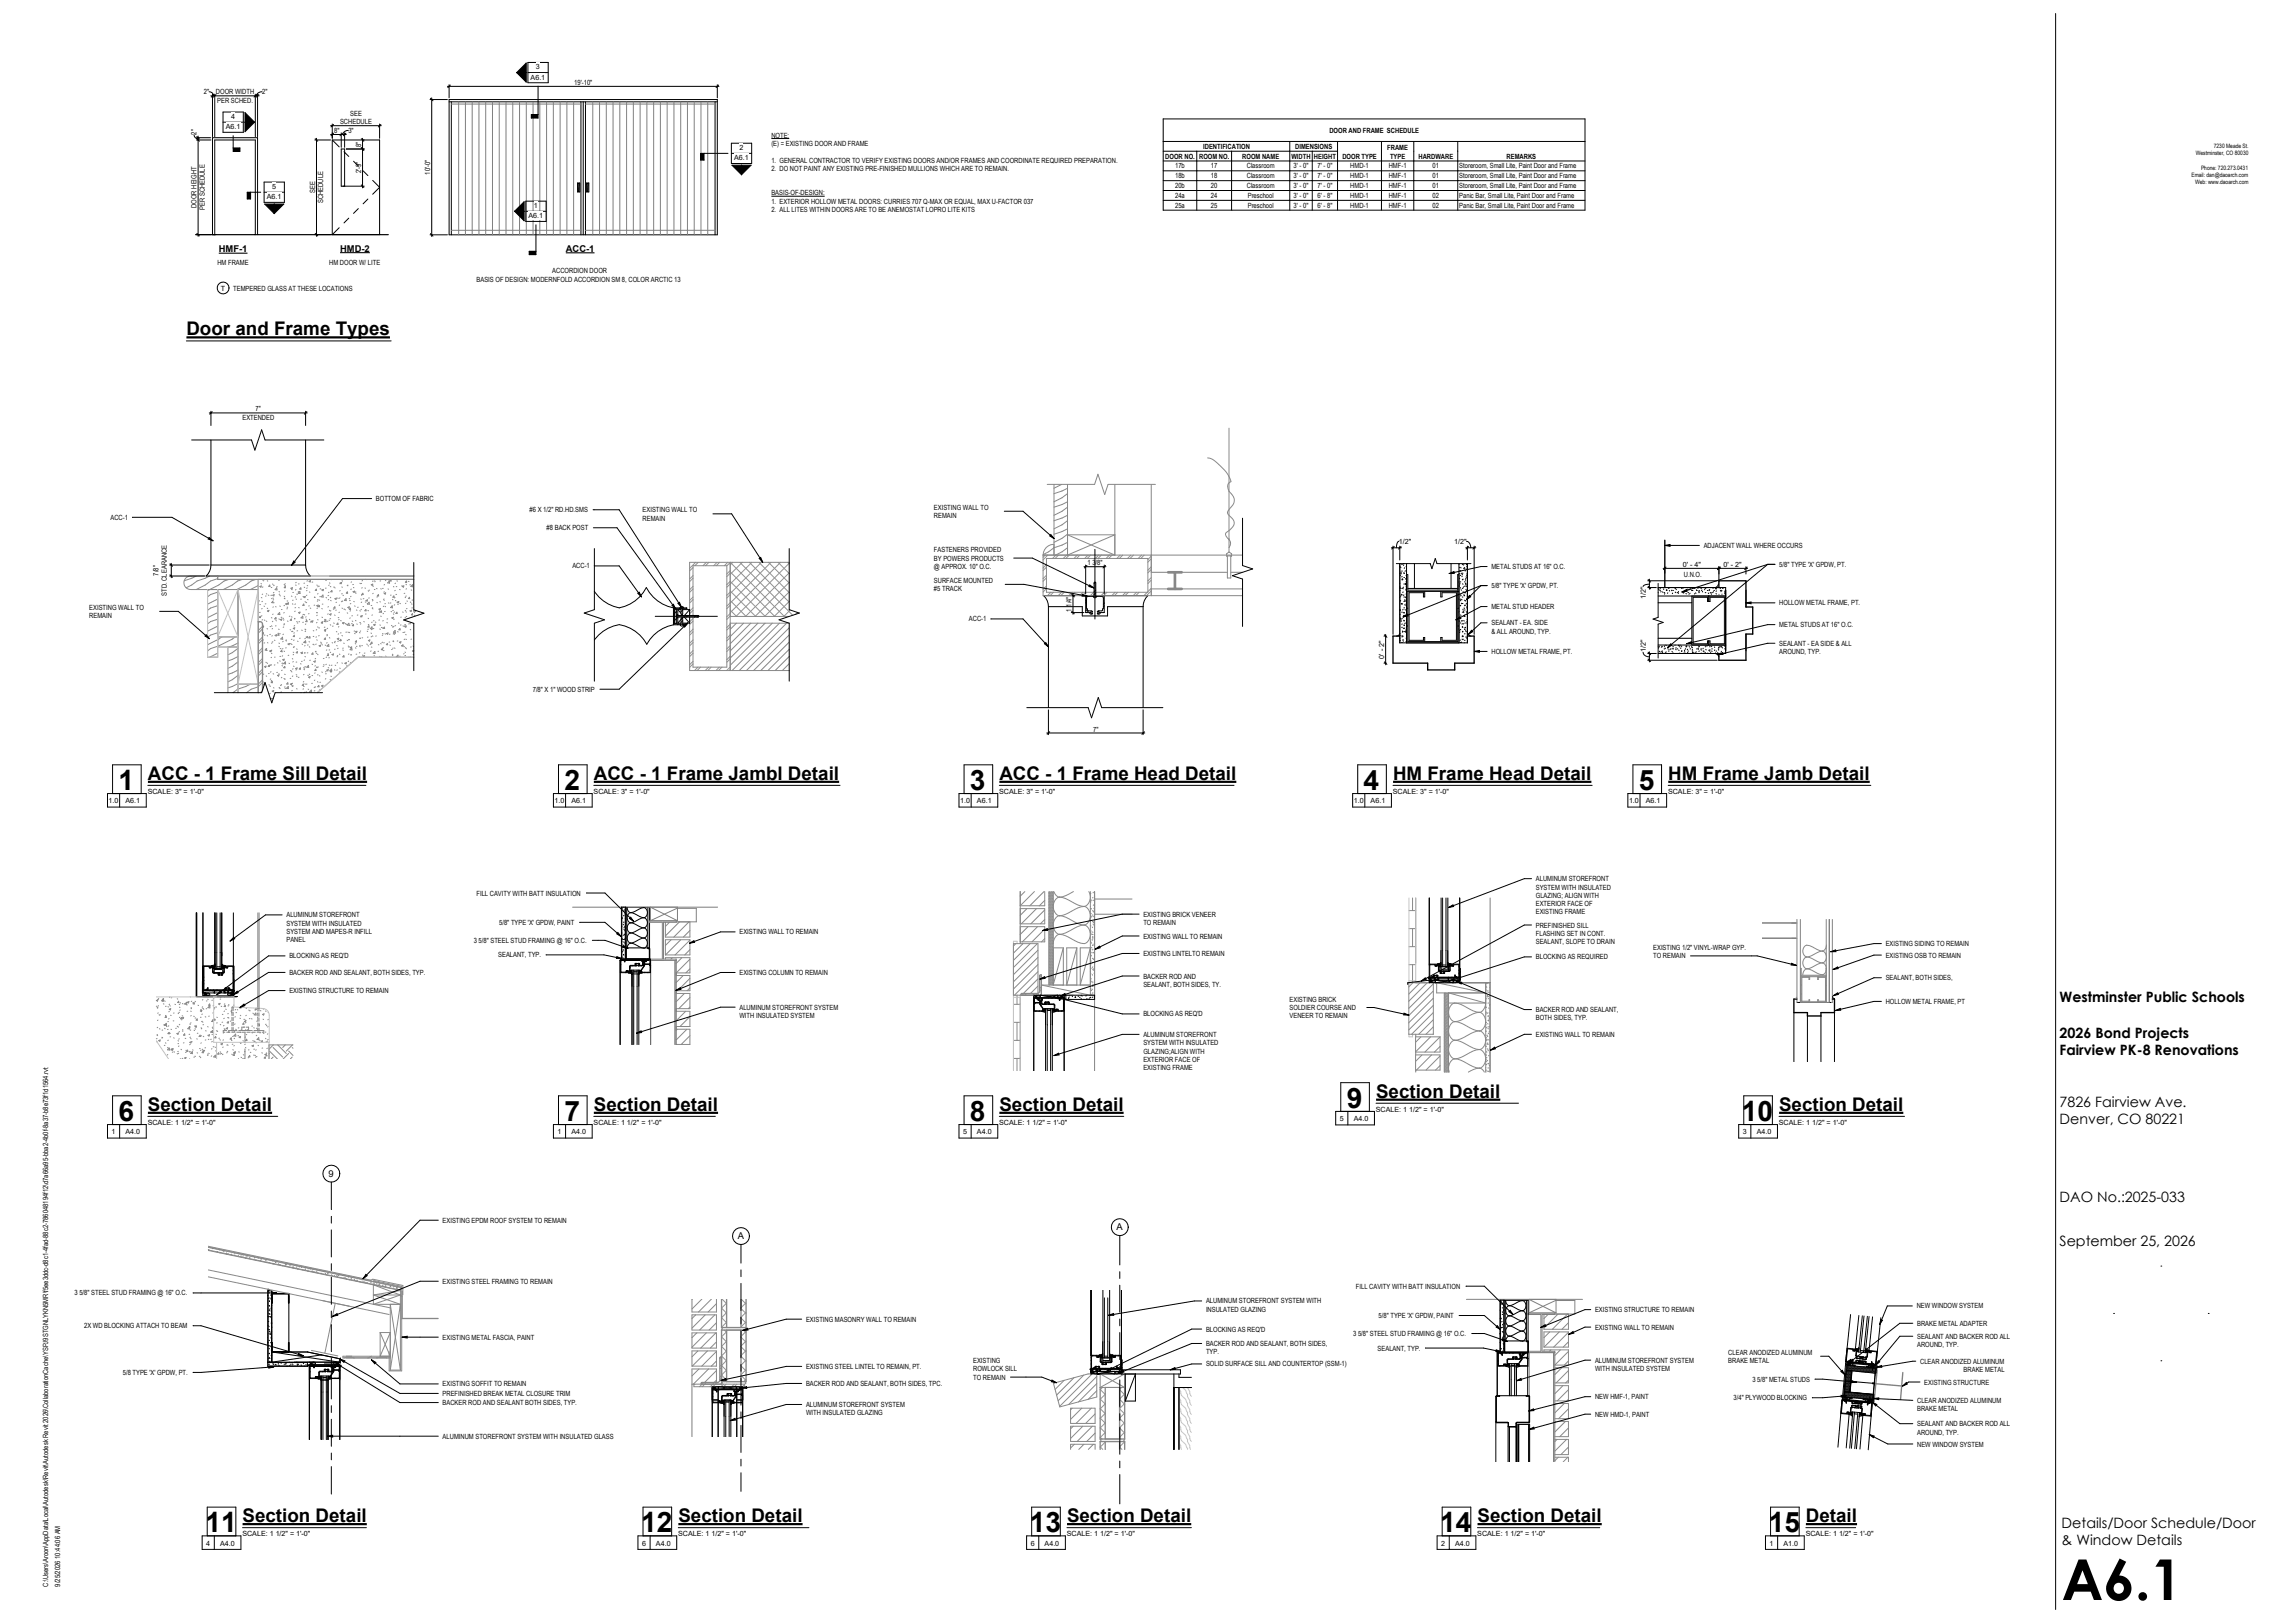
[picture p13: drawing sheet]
<svg xmlns="http://www.w3.org/2000/svg" width="1067mm" height="762mm" viewBox="0 0 1067 762" stroke-linecap="round" stroke-linejoin="round" font-family="sans-serif">
<defs><g id="words">
<text font-size="26.5" x="968" y="751">A6.1</text>
<g font-size="13.2">
<text x="56" y="371">1</text>
<text x="265" y="371">2</text>
<text x="455" y="371">3</text>
<text x="640" y="371">4</text>
<text x="770" y="371">5</text>
<text x="632" y="520">9</text>
<text x="56" y="526">6</text>
<text x="265" y="526">7</text>
<text x="455" y="526">8</text>
<text x="818" y="526">10</text>
<text x="96" y="719">11</text>
<text x="301" y="719">12</text>
<text x="484" y="719">13</text>
<text x="676" y="719">14</text>
<text x="830" y="719">15</text>
</g>
<g font-size="8.8">
<text x="88" y="157">Door and Frame Types</text>
<text x="69" y="366">ACC - 1 Frame Sill Detail</text>
<text x="279" y="366">ACC - 1 Frame Jambl Detail</text>
<text x="469" y="366">ACC - 1 Frame Head Detail</text>
<text x="654" y="366">HM Frame Head Detail</text>
<text x="783" y="366">HM Frame Jamb Detail</text>
<text x="646" y="515">Section Detail</text>
<text x="69" y="522">Section Detail</text>
<text x="279" y="522">Section Detail</text>
<text x="469" y="522">Section Detail</text>
<text x="835" y="522">Section Detail</text>
<text x="114" y="715">Section Detail</text>
<text x="319" y="715">Section Detail</text>
<text x="501" y="715">Section Detail</text>
<text x="694" y="715">Section Detail</text>
<text x="848" y="715">Detail</text>
</g>
<g font-size="6.7">
<text x="967" y="471">Westminster Public Schools</text>
<text x="967" y="487">2026 Bond Projects</text>
<text x="967" y="495">Fairview PK-8 Renovations</text>
<text x="967" y="520">7826 Fairview Ave.</text>
<text x="967" y="528">Denver, CO 80221</text>
<text x="967" y="564">DAO No.:</text>
<text x="998" y="564">2025-033</text>
<text x="967" y="585">September 25, 2026</text>
<text x="968" y="717">Details/Door Schedule/Door</text>
<text x="968" y="725">&amp; Window Details</text>
</g>
<g font-size="4.4">
<text x="103" y="118">HMF-1</text>
<text x="160" y="118">HMD-2</text>
<text x="266" y="118">ACC-1</text>
<text x="154" y="553">9</text>
<text x="346" y="582">A</text>
<text x="524" y="578">A</text>
</g>
<g font-size="3.4">
<text x="252" y="33">3</text>
<text x="249" y="37">A6.1</text>
<text x="270" y="40">19'-10&quot;</text>
<text x="96" y="44">2&quot;</text>
<text x="101" y="44">DOOR WIDTH</text>
<text x="123" y="44">2&quot;</text>
<text x="102" y="48">PER SCHED.</text>
<text x="109" y="56">4</text>
<text x="160" y="58">SCHEDULE</text>
<text x="164" y="54">SEE</text>
<text x="92" y="63" transform="rotate(-90 92 63)">2&quot;</text>
<text x="106" y="61">A6.1</text>
<text x="157" y="62">8&quot;</text>
<text x="164" y="62">3&quot;</text>
<text x="362" y="65">NOTE:</text>
<text x="624" y="62">DOOR AND FRAME SCHEDULE</text>
<text x="170" y="69" transform="rotate(-90 170 69)">8&quot;</text>
<text x="347" y="70">2</text>
<text x="362" y="69">(E) = EXISTING DOOR AND FRAME</text>
<text x="565" y="70">IDENTIFICATION</text>
<text x="608" y="70">DIMENSIONS</text>
<text x="651" y="71">FRAME</text>
<text x="345" y="75">A6.1</text>
<text x="362" y="76">1. GENERAL CONTRACTOR TO VERIFY EXISTING DOORS AND/OR FRAMES AND COORDINATE REQUIRED PREPARATION.</text>
<text x="547" y="75">DOOR NO.</text>
<text x="563" y="75">ROOM NO.</text>
<text x="583" y="75">ROOM NAME</text>
<text x="606" y="75">WIDTH</text>
<text x="617" y="75">HEIGHT</text>
<text x="630" y="75">DOOR TYPE</text>
<text x="653" y="75">TYPE</text>
<text x="666" y="75">HARDWARE</text>
<text x="707" y="75">REMARKS</text>
<text x="170" y="81" transform="rotate(-90 170 81)">2'-9&quot;</text>
<text x="202" y="82" transform="rotate(-90 202 82)">10'-0&quot;</text>
<text x="362" y="80">2. DO NOT PAINT ANY EXISTING PRE-FINISHED MULLIONS WHICH ARE TO REMAIN.</text>
<text x="552" y="79">17b</text>
<text x="552" y="84">18b</text>
<text x="569" y="79">17</text>
<text x="569" y="84">18</text>
<text x="585" y="79">Classroom</text>
<text x="585" y="84">Classroom</text>
<text x="607" y="79">3' - 0&quot;</text>
<text x="607" y="84">3' - 0&quot;</text>
<text x="619" y="79">7' - 0&quot;</text>
<text x="619" y="84">7' - 0&quot;</text>
<text x="634" y="79">HMD-1</text>
<text x="634" y="84">HMD-1</text>
<text x="652" y="79">HMF-1</text>
<text x="652" y="84">HMF-1</text>
<text x="673" y="79">01</text>
<text x="673" y="84">01</text>
<text x="685" y="79">Storeroom, Small Lite, Paint Door and Frame</text>
<text x="685" y="84">Storeroom, Small Lite, Paint Door and Frame</text>
<text x="128" y="89">5</text>
<text x="552" y="88">20b</text>
<text x="569" y="88">20</text>
<text x="585" y="88">Classroom</text>
<text x="607" y="88">3' - 0&quot;</text>
<text x="619" y="88">7' - 0&quot;</text>
<text x="634" y="88">HMD-1</text>
<text x="652" y="88">HMF-1</text>
<text x="673" y="88">01</text>
<text x="685" y="88">Storeroom, Small Lite, Paint Door and Frame</text>
<text x="125" y="94">A6.1</text>
<text x="148" y="91" transform="rotate(-90 148 91)">SEE</text>
<text x="152" y="95" transform="rotate(-90 152 95)">SCHEDULE</text>
<text x="362" y="92">BASIS-OF-DESIGN:</text>
<text x="362" y="96">1. EXTERIOR HOLLOW METAL DOORS: CURRIES 707 Q-MAX OR EQUAL, MAX U-FACTOR 037</text>
<text x="552" y="93">24a</text>
<text x="569" y="93">24</text>
<text x="586" y="93">Preschool</text>
<text x="607" y="93">3' - 0&quot;</text>
<text x="619" y="93">6' - 8&quot;</text>
<text x="634" y="93">HMD-1</text>
<text x="652" y="93">HMF-1</text>
<text x="673" y="93">02</text>
<text x="685" y="93">Panic Bar, Small Lite, Paint Door and Frame</text>
<text x="92" y="98" transform="rotate(-90 92 98)">DOOR HEIGHT</text>
<text x="96" y="99" transform="rotate(-90 96 99)">PER SCHEDULE</text>
<text x="251" y="98">1</text>
<text x="362" y="100">2. ALL LITES WITHIN DOORS ARE TO BE ANEMOSTAT LOPRO LITE KITS</text>
<text x="552" y="98">25a</text>
<text x="569" y="98">25</text>
<text x="586" y="98">Preschool</text>
<text x="607" y="98">3' - 0&quot;</text>
<text x="619" y="98">6' - 8&quot;</text>
<text x="634" y="98">HMD-1</text>
<text x="652" y="98">HMF-1</text>
<text x="673" y="98">02</text>
<text x="685" y="98">Panic Bar, Small Lite, Paint Door and Frame</text>
<text x="248" y="102">A6.1</text>
<text x="102" y="125">HM FRAME</text>
<text x="155" y="125">HM DOOR W/ LITE</text>
<text x="259" y="128">ACCORDION DOOR</text>
<text x="104" y="136">T</text>
<text x="110" y="136">TEMPERED GLASS AT THESE LOCATIONS</text>
<text x="224" y="132">BASIS OF DESIGN: MODERNFOLD ACCORDION SM 8, COLOR ARCTIC 13</text>
<text x="114" y="197">EXTENDED</text>
<text x="120" y="193">7&quot;</text>
<text x="177" y="235">BOTTOM OF FABRIC</text>
<text x="439" y="239">EXISTING WALL TO</text>
<text x="52" y="244">ACC-1</text>
<text x="249" y="241">#6 X 1/2&quot; RD.HD.SMS</text>
<text x="302" y="241">EXISTING WALL TO</text>
<text x="302" y="244">REMAIN</text>
<text x="439" y="243">REMAIN</text>
<text x="257" y="249">#8 BACK POST</text>
<text x="657" y="255">1/2&quot;</text>
<text x="683" y="255">1/2&quot;</text>
<text x="800" y="257">ADJACENT WALL WHERE OCCURS</text>
<text x="439" y="259">FASTENERS PROVIDED</text>
<text x="439" y="263">BY POWERS PRODUCTS</text>
<text x="269" y="267">ACC-1</text>
<text x="439" y="267">@ APPROX. 10&quot; O.C.</text>
<text x="511" y="265">1 3/8&quot;</text>
<text x="700" y="267">METAL STUDS AT 16&quot; O.C.</text>
<text x="790" y="266">0' - 4&quot;</text>
<text x="809" y="266">0' - 2&quot;</text>
<text x="835" y="266">5/8&quot; TYPE 'X' GPDW, PT.</text>
<text x="74" y="270" transform="rotate(-90 74 270)">7/8&quot;</text>
<text x="439" y="274">SURFACE MOUNTED</text>
<text x="791" y="271">U.N.O.</text>
<text x="78" y="280" transform="rotate(-90 78 280)">STD. CLEARANCE</text>
<text x="439" y="278">#5 TRACK</text>
<text x="700" y="276">5/8&quot; TYPE 'X' GPDW, PT.</text>
<text x="773" y="281" transform="rotate(-90 773 281)">1/2&quot;</text>
<text x="42" y="286">EXISTING WALL TO</text>
<text x="503" y="287" transform="rotate(-90 503 287)">1 1/4&quot;</text>
<text x="700" y="286">METAL STUD HEADER</text>
<text x="835" y="284">HOLLOW METAL FRAME, PT.</text>
<text x="42" y="290">REMAIN</text>
<text x="455" y="292">ACC-1</text>
<text x="700" y="294">SEALANT - EA. SIDE</text>
<text x="700" y="298">&amp; ALL AROUND, TYP.</text>
<text x="835" y="294">METAL STUDS AT 16&quot; O.C.</text>
<text x="835" y="303">SEALANT - EA SIDE &amp; ALL</text>
<text x="650" y="309" transform="rotate(-90 650 309)">0' - 2&quot;</text>
<text x="700" y="307">HOLLOW METAL FRAME, PT.</text>
<text x="773" y="306" transform="rotate(-90 773 306)">1/2&quot;</text>
<text x="835" y="307">AROUND, TYP.</text>
<text x="250" y="325">7/8&quot; X 1&quot; WOOD STRIP</text>
<text x="513" y="343">7&quot;</text>
<text x="51" y="377">1.0</text>
<text x="59" y="377">A6.1</text>
<text x="69" y="373">SCALE: 3&quot; = 1'-0&quot;</text>
<text x="260" y="377">1.0</text>
<text x="268" y="377">A6.1</text>
<text x="279" y="373">SCALE: 3&quot; = 1'-0&quot;</text>
<text x="451" y="377">1.0</text>
<text x="459" y="377">A6.1</text>
<text x="469" y="373">SCALE: 3&quot; = 1'-0&quot;</text>
<text x="636" y="377">1.0</text>
<text x="644" y="377">A6.1</text>
<text x="654" y="373">SCALE: 3&quot; = 1'-0&quot;</text>
<text x="765" y="377">1.0</text>
<text x="773" y="377">A6.1</text>
<text x="783" y="373">SCALE: 3&quot; = 1'-0&quot;</text>
<text x="721" y="414">ALUMINUM STOREFRONT</text>
<text x="721" y="418">SYSTEM WITH INSULATED</text>
<text x="224" y="420">FILL CAVITY WITH BATT INSULATION</text>
<text x="721" y="422">GLAZING; ALIGN WITH</text>
<text x="721" y="425">EXTERIOR FACE OF</text>
<text x="134" y="431">ALUMINUM STOREFRONT</text>
<text x="537" y="430">EXISTING BRICK VENEER</text>
<text x="721" y="429">EXISTING FRAME</text>
<text x="134" y="435">SYSTEM WITH INSULATED</text>
<text x="234" y="434">5/8&quot; TYPE 'X' GPDW, PAINT</text>
<text x="537" y="434">TO REMAIN</text>
<text x="721" y="435">PREFINISHED SILL</text>
<text x="134" y="439">SYSTEM AND MAPES-R INFILL</text>
<text x="134" y="442">PANEL</text>
<text x="222" y="443">3 5/8&quot; STEEL STUD FRAMING @ 16&quot; O.C.</text>
<text x="347" y="439">EXISTING WALL TO REMAIN</text>
<text x="537" y="441">EXISTING WALL TO REMAIN</text>
<text x="721" y="439">FLASHING SET IN CONT.</text>
<text x="721" y="443">SEALANT, SLOPE TO DRAIN</text>
<text x="136" y="450">BLOCKING AS REQ'D</text>
<text x="234" y="450">SEALANT, TYP.</text>
<text x="537" y="449">EXISTING LINTELTO REMAIN</text>
<text x="776" y="446">EXISTING 1/2&quot; VINYL-WRAP GYP.</text>
<text x="776" y="450">TO REMAIN</text>
<text x="885" y="444">EXISTING SIDING TO REMAIN</text>
<text x="885" y="450">EXISTING OSB TO REMAIN</text>
<text x="721" y="450">BLOCKING AS REQUIRED</text>
<text x="136" y="458">BACKER ROD AND SEALANT, BOTH SIDES, TYP.</text>
<text x="347" y="458">EXISTING COLUMN TO REMAIN</text>
<text x="537" y="459">BACKER ROD AND</text>
<text x="885" y="460">SEALANT, BOTH SIDES,</text>
<text x="136" y="466">EXISTING STRUCTURE TO REMAIN</text>
<text x="537" y="463">SEALANT, BOTH SIDES, TY.</text>
<text x="606" y="470">EXISTING BRICK</text>
<text x="885" y="471">HOLLOW METAL FRAME, PT</text>
<text x="347" y="474">ALUMINUM STOREFRONT SYSTEM</text>
<text x="347" y="478">WITH INSULATED SYSTEM</text>
<text x="537" y="477">BLOCKING AS REQ'D</text>
<text x="606" y="474">SOLDIER COURSE AND</text>
<text x="606" y="478">VENEER TO REMAIN</text>
<text x="721" y="475">BACKER ROD AND SEALANT,</text>
<text x="721" y="479">BOTH SIDES, TYP.</text>
<text x="537" y="487">ALUMINUM STOREFRONT</text>
<text x="537" y="491">SYSTEM WITH INSULATED</text>
<text x="721" y="487">EXISTING WALL TO REMAIN</text>
<text x="537" y="495">GLAZING;ALIGN WITH</text>
<text x="537" y="499">EXTERIOR FACE OF</text>
<text x="537" y="502">EXISTING FRAME</text>
<text x="646" y="522">SCALE: 1 1/2&quot; = 1'-0&quot;</text>
<text x="629" y="526">5</text>
<text x="636" y="526">A4.0</text>
<text x="52" y="533">1</text>
<text x="59" y="533">A4.0</text>
<text x="69" y="528">SCALE: 1 1/2&quot; = 1'-0&quot;</text>
<text x="262" y="533">1</text>
<text x="268" y="533">A4.0</text>
<text x="279" y="528">SCALE: 1 1/2&quot; = 1'-0&quot;</text>
<text x="452" y="533">5</text>
<text x="459" y="533">A4.0</text>
<text x="469" y="528">SCALE: 1 1/2&quot; = 1'-0&quot;</text>
<text x="818" y="533">3</text>
<text x="825" y="533">A4.0</text>
<text x="835" y="528">SCALE: 1 1/2&quot; = 1'-0&quot;</text>
<text x="208" y="574">EXISTING EPDM ROOF SYSTEM TO REMAIN</text>
<text x="208" y="603">EXISTING STEEL FRAMING TO REMAIN</text>
<text x="637" y="605">FILL CAVITY WITH BATT INSULATION</text>
<text x="35" y="608">3 5/8&quot; STEEL STUD FRAMING @ 16&quot; O.C.</text>
<text x="566" y="612">ALUMINUM STOREFRONT SYSTEM WITH</text>
<text x="566" y="616">INSULATED GLAZING</text>
<text x="749" y="616">EXISTING STRUCTURE TO REMAIN</text>
<text x="900" y="614">NEW WINDOW SYSTEM</text>
<text x="39" y="624">2X WD BLOCKING ATTACH TO BEAM</text>
<text x="378" y="621">EXISTING MASONRY WALL TO REMAIN</text>
<text x="647" y="619">5/8&quot; TYPE 'X' GPDW, PAINT</text>
<text x="900" y="622">BRAKE METAL ADAPTER</text>
<text x="208" y="629">EXISTING METAL FASCIA, PAINT</text>
<text x="566" y="625">BLOCKING AS REQ'D</text>
<text x="635" y="627">3 5/8&quot; STEEL STUD FRAMING @ 16&quot; O.C.</text>
<text x="749" y="624">EXISTING WALL TO REMAIN</text>
<text x="900" y="629">SEALANT AND BACKER ROD ALL</text>
<text x="566" y="632">BACKER ROD AND SEALANT, BOTH SIDES,</text>
<text x="566" y="636">TYP.</text>
<text x="647" y="634">SEALANT, TYP.</text>
<text x="900" y="632">AROUND, TYP.</text>
<text x="457" y="640">EXISTING</text>
<text x="566" y="642">SOLID SURFACE SILL AND COUNTERTOP (SSM-1)</text>
<text x="749" y="640">ALUMINUM STOREFRONT SYSTEM</text>
<text x="812" y="636">CLEAR ANODIZED ALUMINUM</text>
<text x="812" y="640">BRAKE METAL</text>
<text x="902" y="640">CLEAR ANODIZED ALUMINUM</text>
<text x="58" y="646">5/8 TYPE 'X' GPDW, PT.</text>
<text x="378" y="643">EXISTING STEEL LINTEL TO REMAIN, PT.</text>
<text x="457" y="644">ROWLOCK SILL</text>
<text x="457" y="648">TO REMAIN</text>
<text x="749" y="644">WITH INSULATED SYSTEM</text>
<text x="922" y="644">BRAKE METAL</text>
<text x="208" y="651">EXISTING SOFFIT TO REMAIN</text>
<text x="378" y="651">BACKER ROD AND SEALANT, BOTH SIDES, TPC.</text>
<text x="823" y="649">3 5/8&quot; METAL STUDS</text>
<text x="904" y="650">EXISTING STRUCTURE</text>
<text x="208" y="660">BACKER ROD AND SEALANT BOTH SIDES, TYP.</text>
<text x="208" y="655">PREFINISHED BREAK METAL CLOSURE TRIM</text>
<text x="749" y="657">NEW HMF-1, PAINT</text>
<text x="814" y="657">3/4&quot; PLYWOOD BLOCKING</text>
<text x="900" y="659">CLEAR ANODIZED ALUMINUM</text>
<text x="378" y="661">ALUMINUM STOREFRONT SYSTEM</text>
<text x="378" y="664">WITH INSULATED GLAZING</text>
<text x="749" y="665">NEW HMD-1, PAINT</text>
<text x="900" y="663">BRAKE METAL</text>
<text x="900" y="670">SEALANT AND BACKER ROD ALL</text>
<text x="208" y="675">ALUMINUM STOREFRONT SYSTEM WITH INSULATED GLASS</text>
<text x="900" y="674">AROUND, TYP.</text>
<text x="900" y="679">NEW WINDOW SYSTEM</text>
<text x="97" y="726">4</text>
<text x="103" y="726">A4.0</text>
<text x="114" y="721">SCALE: 1 1/2&quot; = 1'-0&quot;</text>
<text x="301" y="726">6</text>
<text x="308" y="726">A4.0</text>
<text x="318" y="721">SCALE: 1 1/2&quot; = 1'-0&quot;</text>
<text x="484" y="726">6</text>
<text x="490" y="726">A4.0</text>
<text x="501" y="721">SCALE: 1 1/2&quot; = 1'-0&quot;</text>
<text x="677" y="726">2</text>
<text x="683" y="726">A4.0</text>
<text x="694" y="721">SCALE: 1 1/2&quot; = 1'-0&quot;</text>
<text x="831" y="726">1</text>
<text x="837" y="726">A1.0</text>
<text x="848" y="721">SCALE: 1 1/2&quot; = 1'-0&quot;</text>
<text x="23" y="745" transform="rotate(-90 23 745)">C:\Users\Aroon\AppData\Local\Autodesk\Revit\Autodesk Revit 2026\CollaborationCache\YSPJ9STGNLYKN5MR\f5ee3ddc-d8c1-4fad-88c2-786048194f12\d7a66a95-bba2-4b0f-8a37-b8e73f1d1564.rvt</text>
<text x="28" y="745" transform="rotate(-90 28 745)">9/25/2026 10:44:06 AM</text>
</g>
<g font-size="2.8">
<text x="1039" y="69">7230 Meade St.</text>
<text x="1031" y="73">Westminster, CO 80030</text>
<text x="1029" y="83">Email: dan@daoarch.com</text>
<text x="1033" y="80">Phone: 720.273.0431</text>
<text x="1031" y="86">Web: www.daoarch.com</text>
</g>
</g></defs>
<g fill="none" stroke="#000" stroke-width=".47">
<path d="M211 48h126M211 47h126v63h-126zM212 48v62M273 48v62M274 48v62M275 48v62M336 48v62M156 66v44M156 66h22v44h-22M156 66l3 3M160 70h2v17h-2zM162 71l2 2"/>
<path d="M166 76l2 2M168 98l-2 2M170 80l3 2M173 93l-3 3M175 85l3 3-3 3M271 86h1v4h-1zM271 86h1v4zM275 86h1v4h-1zM276 86v4zM101 110v-44h19l-1 44M101 110h-1v-45h21v45M159 107l-3 3"/>
<path d="M164 102l-2 3"/>
</g>
<path d="M92 110h90" fill="none" stroke="#000" stroke-width=".56"/>
<g fill="none" stroke="#808080" stroke-width=".47">
<path d="M212 49h61M215 48v62M219 48v62M222 48v62M225 48v62M228 48v62M231 48v62M234 48v62M238 48v62M241 48v62M244 48v62M247 48v62"/>
<path d="M250 48v62M253 48v62M257 48v62M260 48v62M263 48v62M266 48v62M269 48v62M275 49h61M278 48v62M282 48v62M285 48v62M288 48v62"/>
<path d="M291 48v62M294 48v62M297 48v62M301 48v62M304 48v62M307 48v62M310 48v62M313 48v62M316 48v62M320 48v62M323 48v62M326 48v62"/>
<path d="M329 48v62M332 48v62M212 108h61M275 108h61"/>
</g>
<path d="M685 265v37h4v-37zM657 265v37h3v-37z" fill="#fff"/>
<g fill="none" stroke="#000" stroke-width=".47">
<path d="M656 265h16v2l2-5 1 3h16M657 266h.1M657 269h.1M657 275h.1M657 277h.1M657 274h.1M657 265v37h32v-37M657 276h.1M657 270h1M658 276h-1M658 266v1M658 269h.1"/>
<path d="M658 280h.1M658 279h.1M658 265h.1M658 268h.1M658 272h.1M658 276h.1M658 271h.1M658 272h1M659 276h.1M659 272h.1M659 278h.1M659 265h.1"/>
<path d="M659 269h.1M659 271h.1M659 274h.1M659 279v1M660 267h-1M660 268h.1M660 274v1M660 274h.1M660 277h.1M660 272h.1M660 266h.1M660 270h.1"/>
<path d="M660 279h.1M660 273h.1M660 275v1M660 267h.1M660 265v37M660 278h25M660 270h1v7h23v-7h1M661 276h23M661 278v23h23v-23M664 265v11M669 278v2h-1v-2h-6v23h6v-2h1v2M677 278v2v-2h7v23h-7v-2v2"/>
<path d="M681 265v11M685 265v37M685 275h.1M685 273h.1M685 265h.1M685 269h.1M685 271v1M685 274h1M685 274v1M685 266v1M685 268h1M686 268h.1"/>
<path d="M686 270h.1M686 273h.1M686 279h.1M686 276h.1M686 266v1M686 277h.1M686 280h.1M686 269h.1M686 270h1M687 265h.1M687 269h.1M687 272h.1"/>
<path d="M687 276h.1M687 270l-1 1M687 274h.1M687 278h.1M687 267h.1M687 279h.1M688 279v1M688 267h.1M688 273h.1M688 275h.1M688 278h.1M688 266v1"/>
<path d="M688 272h.1M688 268h.1M688 274v1M688 274h.1M688 277h.1M688 271v1M688 271h1M688 265h1M689 275h-1M689 266h.1M689 270h.1M689 274h.1"/>
<path d="M689 277h.1M689 267h.1M689 269v1M689 280h.1M657 297l-1 2M657 280h.1M657 286h.1M657 288h.1M657 291h.1M657 298h.1M657 300h.1M657 286l1 1"/>
<path d="M658 290h-1M658 282h.1M658 291h.1M658 292h.1M658 283v1M658 283h.1M658 287h.1M658 290h.1M658 295h.1M658 299h.1M658 284h.1M658 293h.1"/>
<path d="M659 296l-1 1M659 299h.1M659 286h.1M659 295h.1M659 289h.1M659 291h.1M659 280h.1M659 282h.1M659 285h.1M659 294h.1M659 297h.1M659 287v1"/>
<path d="M659 293v1M659 288h1M659 282h1M660 289h-1M660 284h.1M660 295h-1M660 286h.1M660 293h.1M660 280v1M660 297h.1M660 282h.1M660 296h.1"/>
<path d="M660 281h.1M660 288h.1M660 292h.1M660 300h.1M660 283v1M660 289h.1M660 294h1M660 286h1M684 294h1M684 286h1M685 281h.1M685 291v1"/>
<path d="M685 295h.1M685 287h.1M685 296h1M685 297h.1M686 284h.1M686 281h.1M686 290h.1M686 292h.1M686 296h.1M686 289h.1M686 282h.1M686 291v1"/>
<path d="M686 283h.1M686 281v1M687 280h.1M687 283h.1M687 287h.1M687 291h.1M687 295h.1M687 299h.1M687 294h.1M687 293h-1M687 297h.1M687 293h.1"/>
<path d="M687 286h.1M687 289h.1M687 291l1 1M687 287v1M687 285l1 1M688 286h.1M688 289h.1M688 296h.1M688 298h.1M688 282h.1M688 284h.1M688 295h.1"/>
<path d="M688 294v1M688 292v1M688 299h.1M688 287h1M689 283l-1 1M689 281h.1M689 285h.1M689 288h.1M689 292h.1M689 297h.1M689 300h.1M689 299h.1"/>
<path d="M689 297l2 2M689 291h.1M689 289h.1M657 301h.1M658 302h.1M659 301h.1M659 300v1M660 301h.1M686 302h.1M686 300v1M686 301v1M687 300h.1"/>
<path d="M688 302h.1M688 301h.1"/>
</g>
<path d="M657 299h-3v12h16v4h13v-4h9v-12h-3" fill="none" stroke="#000" stroke-width=".63"/>
<path d="M779 303v4h31v-4zM779 276v3h31v-3z" fill="#fff"/>
<g fill="none" stroke="#000" stroke-width=".47">
<path d="M779 276h.1M779 278h.1M779 276h31v31M779 280h31M779 274v16l-3 1 5 1-2 1v16M779 277h.1M779 277h1M780 276l-1 1M780 278h.1M781 278h.1M781 276v1M781 278h1"/>
<path d="M782 279h.1M782 277h1M783 278v1M783 276h1M784 277v1M785 277h.1M785 278v1M785 277h1M786 276h1M787 278h.1M787 276h.1M787 277h.1"/>
<path d="M787 278h1M788 278v1M788 278h.1M789 276h1M790 276h.1M790 278h.1M790 278h1M792 277h.1M792 279h.1M793 278h.1M793 277h.1M793 279h.1"/>
<path d="M794 278l-1 1M794 276h.1M794 277h.1M794 280v23M795 277h.1M795 276h.1M796 276h.1M796 279h.1M796 278v1M797 277h.1M797 276h.1M798 278h.1"/>
<path d="M798 277v1M799 276h.1M799 277h.1M799 278h.1M801 277h-1M801 276h.1M801 278h.1M802 277h.1M802 278v1M802 280v2M802 277h1M803 277h.1"/>
<path d="M803 276h.1M803 278h.1M803 279h1M804 278h.1M804 276h.1M805 278h-1M805 277h.1M806 276h-1M806 276v1M806 276h.1M806 279h.1M806 277v1"/>
<path d="M807 274l-1 2M807 279h.1M808 277h.1M808 276h.1M808 278h.1M808 277h1M809 279h-1M809 276h.1M810 277v1M810 278h.1M810 279h.1M820 277v8"/>
<path d="M779 283h15M779 300h15M795 280h7v2h1v-2h7v22h-7v-1h-1v1h-7zM820 298v8M779 304h.1M779 303h31M779 307h31M779 303v1M779 306h.1M779 307h1M780 306h.1M780 304h.1"/>
<path d="M780 304h1M780 306h1M781 306h.1M781 305h1M782 303l-1 1M782 304h.1M782 306v1M782 303h.1M782 306h.1M783 305h.1M783 306h1M784 303v1"/>
<path d="M784 305h.1M784 305h1M785 306h.1M785 304h1M785 307h1M785 304l1 1M786 307h-1M786 304l-1 1M787 303h-1M787 305h.1M787 304h.1M787 305h1"/>
<path d="M788 307h.1M788 303h.1M788 305h.1M788 304h1M788 307h1M789 303h.1M789 304h.1M789 303l1 1M789 306h1M790 306h.1M790 307h1M791 306h.1"/>
<path d="M791 305h.1M791 305h1M792 304h.1M792 303v1M792 306l1 1M792 305h.1M793 306h.1M793 304h.1M794 305h.1M794 304h.1M795 304h.1M795 306h.1"/>
<path d="M795 305h.1M795 306v1M796 307h.1M796 306h.1M797 305h.1M797 304h.1M798 304h.1M798 303v1M798 306h.1M799 305h.1M799 307h.1M800 306h.1"/>
<path d="M800 304v1M801 306v1M801 304h.1M801 305h.1M801 303h.1M802 303h-1M802 307h.1M802 305v1M802 301v2M803 304h.1M803 306h.1M803 305h.1"/>
<path d="M803 303h.1M803 306v1M804 303v1M804 305h.1M804 306h.1M805 304h.1M805 305h.1M806 307h-1M806 306h.1M806 307l1 1M806 306l1 1M807 305h.1"/>
<path d="M807 304h.1M808 304h.1M808 307h.1M808 306h.1M808 303v1M809 304h.1M810 303h.1M810 304v1M810 307h.1"/>
</g>
<path d="M782 254v22M807 276v-3h13v12h3v13h-3v12h-13v-3" fill="none" stroke="#000" stroke-width=".63"/>
<g fill="#fff">
<path d="M97 277h5v32h-5z"/>
<path d="M107 304h5v21h-5z"/>
<path d="M87 271l3-1h12v2h19v5h-31a3 3 0 0 1-3-2 3 3 0 0 1 0-4z"/>
<path d="M102 299h10v5h-10z"/>
<path d="M112 321h9v4h-9z"/>
<path d="M121 272h73v14l5 2-9 3 4 2v16h-26l-19 16h-20l-1 3h-1l-3-8-1 4v-31v-1h-2z"/>
<path d="M127 328l1 2v-2zM121 292v33h2v-32v-1z"/>
</g>
<g fill="none" stroke="#888" stroke-width=".47">
<path d="M90 272l-3 1M92 270l-2 1M96 272l-3 1-6 3M97 270h-7a3 3 0 0 0-4 4 3 3 0 0 0 4 3h31M97 277v32h5v-32M98 270l-2 1M102 278l-5 2M102 272l-3 1-7 4M107 272l-10 5M112 277v48M114 272l-9 5M120 272l-9 5"/>
<path d="M121 275l-3 2M121 272v20M122 275h1l-1 1zM123 274h.1M123 279h.1M123 276h.1M124 272h-1M124 273h.1M125 280h.1M125 279h.1M125 273h1M126 279v1"/>
<path d="M127 275h-1zM128 279l-1 1M128 276h-1M128 274h.1M128 279h1v1zM129 278h-1M129 275h-1M130 276v1h-1zM130 275v1M131 272h.1M131 278h.1M131 279h.1"/>
<path d="M131 280h1M133 274l1 1M133 280h1M134 277v1M134 275v1h-1zM134 274h.1M134 275h.1M137 276v1zM137 280h.1M137 277h.1M138 278h-1M139 275h.1"/>
<path d="M139 277h.1M139 273v1M139 279h1M140 278h.1M140 274h.1M141 278v1h-1zM141 276v1zM143 276h.1M143 274h.1M144 279v1M144 277h.1M144 275h1"/>
<path d="M144 276h.1M144 273h.1M145 273h1zM145 278h1M147 273h.1M149 277h-1zM149 275h.1M149 279h.1M149 272h.1M149 275v1M150 275h.1M151 276h-1"/>
<path d="M151 277h1zM151 277h.1M152 279v1h-1zM153 276h.1M153 272h.1M154 280h.1M154 278h.1M155 275h-1M155 274h.1M155 275v1M156 277v1h-1zM156 272h-1"/>
<path d="M157 276h.1M160 274v-1v1zM160 277h-1M160 274h.1M160 276h1M161 273h.1M161 279h-1M161 279v1M163 278v1v-1zM163 278h.1M163 275h.1M165 280h.1"/>
<path d="M165 277h.1M165 273h.1M166 278h.1M166 276h.1M166 274h.1M167 278v1M167 278h.1M169 274h.1M170 274h-1M170 279v1M170 276h.1M170 272h.1"/>
<path d="M170 273h.1M170 279h.1M171 276h1M171 272h1M173 277v1M174 277h-1M174 275l1-1v1zM175 273h.1M175 279h.1M175 275h.1M176 272h.1M176 277h.1"/>
<path d="M176 273h.1M177 276h.1M178 279v1h-1zM179 273h-1M179 276v1M180 276h.1M180 279l1-1v1zM180 278h.1M181 274l-1 1M181 272v1M182 276v1M183 272h-1"/>
<path d="M183 273v1h-1zM184 272v1h-1zM184 279h-1M185 275v1M185 280h-1zM186 277h-1M186 274h-1M186 279h.1M186 275h.1M186 273h1M188 277h.1M189 275h.1"/>
<path d="M189 275h1l-1 1zM190 279h.1M191 274v1M191 280h-1M191 273h-1zM191 276v1M191 273h.1M192 273h.1M193 275h-1M193 277h.1M194 275h-1zM194 270h-92v2h92"/>
<path d="M102 297l-5 2M102 291l-5 2M102 284l-5 3M102 294l-5 2M102 288l-5 2M102 281l-5 3M102 299h10M104 299l-7 4M110 299l-13 7M122 282h.1M122 290h.1M122 287v1"/>
<path d="M122 289v1zM122 284h.1M123 281h.1M123 289h.1M123 286h.1M123 282v1M123 297h1v1h-1M123 294h1h-1M123 291h.1M124 285h.1M124 291h.1M124 298h.1"/>
<path d="M125 283v1M125 292h.1M125 295h1M125 298l1 1M125 286h1M126 287h.1M127 298h.1M127 294h.1M127 290h1M127 294h1M127 281h1M128 298v1"/>
<path d="M128 295h.1M128 282v1zM128 281h.1M128 292h.1M128 288v1M128 285h.1M129 282h-1M129 283h-1M129 298h1v1zM129 285h1M129 290l1 1h-1zM130 291v1"/>
<path d="M130 294h-1M130 290h-1M131 295v1M131 297h-1M131 298h-1zM131 291h.1M131 288v1l-1-1zM131 297l1 1M131 285h1M132 291h.1M132 290h.1M132 286h.1"/>
<path d="M133 299v1h-1zM133 290h.1M133 298h.1M133 294v1M133 291h.1M133 293h1M133 288h.1M133 293h.1M134 281h.1M134 284h-1M134 281h-1M134 284l1-1v1z"/>
<path d="M135 285h.1M135 292h.1M135 286h.1M135 282h.1M135 283v1zM136 289h.1M136 296h1M137 291h-1zM137 290h.1M137 297h1M137 283l1 1M138 282h-1"/>
<path d="M138 295h.1M138 298v1zM138 297h.1M138 290l1 1M138 294h.1M138 290v1M139 287h-1M139 284h-1M139 285h.1M139 280h.1M139 281h.1M139 292h1"/>
<path d="M140 296h-1M140 292v1M140 288l1-1v1zM140 285h1M140 292h1M141 300h.1M142 281h-1M142 296h.1M142 289v1h-1zM142 280h1M142 292h.1M143 288l-1 1"/>
<path d="M143 284h-1zM143 280v1zM143 289h.1M143 295v1M143 282v1M143 300h.1M144 296l-1 1M144 296h-1M144 293h-1M144 291h.1M144 290h-1M144 299h.1"/>
<path d="M144 286h.1M144 283h.1M144 291v1zM144 281l1 1M145 288h.1M145 291h.1M145 284v1M145 299l1 1-1-1zM146 285v1M146 292h.1M146 292l1-1v1zM147 296h.1"/>
<path d="M147 299h.1M148 280h.1M148 284h-1M149 299h-1M149 284v1zM149 296h-1M149 288h.1M149 292h.1M149 289h.1M149 291h.1M149 285v1M149 294v1"/>
<path d="M149 281v1M149 282h.1M150 282h.1M150 298v1M150 284v1h-1zM150 295h.1M150 280h.1M151 286h.1M151 290h.1M151 292h1M151 292v1v-1zM152 284h-1"/>
<path d="M152 296h1zM152 296h1M153 294l-1 1M153 291h-1M153 300h-1zM153 291v1h-1zM153 281h.1M154 298l-1 1M154 298h-1M154 295h.1M154 292h.1M154 288h.1"/>
<path d="M154 285h.1M154 281v1M155 291h.1M155 299v1M155 286v1M155 288v1zM155 293v1M155 280v1M155 282h1M155 290h.1M156 294h.1M156 286h1"/>
<path d="M157 292v1M157 289h.1M157 285v1v-1zM157 281h1zM158 297h.1M158 286h.1M158 283h.1M158 300h1zM159 281h.1M159 293h-1zM159 298h.1M159 290h.1"/>
<path d="M159 294h.1M159 291h.1M159 287v1M160 284h-1M160 281h-1M160 291v1M160 297h.1M161 298v1M161 285v1M161 282h-1M161 282h.1M161 293l1-1-1 1z"/>
<path d="M161 292v1M162 286h-1M162 286h.1M162 293h.1M162 281l1 1h-1zM163 297h-1M163 293h.1M163 288h.1M163 285h1v1zM163 297h1M164 293v1l-1-1zM164 281h.1"/>
<path d="M164 297h.1M164 293v1M164 282h.1M164 290h.1M165 286h-1zM165 287h-1M165 283l-1 1M165 292h1M165 293h.1M166 289h-1M166 293v1h-1zM166 282v1"/>
<path d="M166 297l1 1M167 284v1M167 296h-1M167 297l1-1-1 1zM167 291h.1M167 286l1 1M168 293h.1M168 289h.1M168 285h.1M169 297h.1M169 300h.1M169 287h.1"/>
<path d="M169 292h.1M169 296h.1M169 281h1M169 289h1v1zM169 293h.1M170 289l-1 1M170 286h-1M170 283h.1M170 299h.1M171 285h-1M171 292h.1M171 281h.1"/>
<path d="M172 283h.1M172 286v1h-1zM172 282h1h-1zM172 288h.1M172 296l1 1M172 283l1 1M173 287h.1M173 290h.1M173 299h.1M173 293h.1M173 295h.1M173 294h.1"/>
<path d="M173 283v1zM173 281h.1M174 297h.1M175 299h-1M175 284h-1M175 295l-1 1M175 294v1h-1zM175 292h-1M175 281v1M175 299h.1M175 289h.1M175 285v1"/>
<path d="M175 282h.1M175 293h1v1zM176 295h-1M176 291h-1M176 292h.1M177 299h-1M177 283h.1M177 280h.1M178 286h1h-1zM178 287h.1M178 291h.1M178 295l1 1"/>
<path d="M178 293l1 1M178 282l1 1M179 289h.1M179 287h.1M179 295h.1M180 297v1M180 298h-1M180 295h.1M180 291v1M180 288h.1M180 282h.1M180 285h.1"/>
<path d="M180 281h.1M180 294l1 1h-1zM181 298h.1M181 285h.1M181 287h.1M181 283h.1M181 297h1v1zM182 292h.1M182 291h.1M182 283h1M183 298h.1M184 283h-1"/>
<path d="M184 287h.1M184 294h.1M184 290h1h-1zM184 284v1h-1zM184 294l1 1M184 281l1 1M185 288h.1M185 287h-1M185 297v1M185 294h.1M185 298h.1M185 291h.1"/>
<path d="M185 287v1M185 284h.1M185 281h.1M186 296v1h-1zM186 282h.1M186 297h-1M186 294h-1M186 287v1zM186 283l1-1v1zM187 297h.1M187 284h.1M187 292v1"/>
<path d="M187 283h.1M188 295v1h-1zM188 283h.1M188 293h.1M188 290h.1M189 287h.1M189 294h.1M190 297h-1M190 294h1v1zM190 297h.1M190 293h.1M190 280v1"/>
<path d="M190 293v1M190 290h.1M190 298h1M191 287h-1M191 287h.1M191 283h-1M191 289h.1M191 282h.1M191 286h.1M192 293h.1M192 280v1zM192 293h1"/>
<path d="M193 287h.1M193 295v1M193 283h.1M193 283v1M194 288v1h-1zM194 285h-1M194 282h-1M194 288h1M195 286l-1 1h1M195 289h.1M102 307l-4 2M102 304h10"/>
<path d="M107 304v21M112 302l-5 2M112 317l-5 3M112 311l-5 3M112 304l-5 3M112 315l-5 2M112 308l-5 2M123 300l1 1M124 317h.1M124 313h1zM124 302h.1M125 311h.1"/>
<path d="M125 317v1M125 305h.1M125 304v1M125 311h1M126 302h.1M126 316h.1M126 312l1 1h-1zM127 313h-1M127 306v-1v1zM127 306h.1M127 312h.1M127 319h.1"/>
<path d="M127 315v1M127 320h1M127 307h1M128 309h-1M128 320h-1M128 305h-1M128 302h-1M128 320v1l-1-1zM128 301h.1M128 316h1M129 301h.1M129 312h.1"/>
<path d="M129 309h.1M130 311h1M130 316h.1M130 317h1zM131 316v1M131 303v1M131 302h.1M131 310h1M132 308h-1M132 304v1M132 306h1M132 305v1z"/>
<path d="M132 318h.1M132 313h1M132 315h.1M133 311h-1M133 308h-1M133 310v-1v1zM133 304v1M133 312h.1M133 301h.1M133 319h1M133 306h1M134 317h.1"/>
<path d="M134 313v1l-1-1zM134 311v1h-1zM134 301h1M134 304h.1M135 300l-1 1M135 302h1v1zM136 308h-1M136 311v1M136 302h1M137 319h-1M137 315h-1M137 315v1"/>
<path d="M137 302v1M137 300h.1M137 309h.1M137 317v1M138 314h-1M138 306h.1M138 311h-1M138 313h.1M138 307h.1M138 304h.1M138 300v1M139 314h1h-1z"/>
<path d="M139 317h.1M139 314v1M139 318h1M139 305h1M139 311h.1M140 306v1l-1-1zM140 301h.1M140 318h.1M141 314h-1zM141 312h.1M141 306h1v1zM142 302v1"/>
<path d="M142 310v1M142 307h.1M143 320h-1M143 314h.1M143 317h.1M143 301v1M143 313h.1M143 310h.1M143 306v1M143 308h.1M143 313h1M143 303h.1"/>
<path d="M143 301l1 1h-1zM144 317h1M145 306l-1 1M145 303h-1M145 312v1h-1zM145 318h1h-1zM145 301h.1M145 316v1M145 304h.1M146 310h-1M147 312h.1M147 317h-1"/>
<path d="M147 307h-1zM147 303h1M147 302v1M147 311l1-1v1zM148 319h.1M148 316h.1M148 313h.1M148 309h.1M148 314v1zM148 306h.1M148 302v1M148 307h1"/>
<path d="M149 313h.1M149 300v1M149 307h.1M149 317h.1M150 303h1l-1 1zM150 317h.1M151 301v1M151 302h.1M151 315v1M151 303h.1M152 312h.1M152 313h.1"/>
<path d="M152 309h.1M153 303h.1M153 319h.1M153 315h.1M153 316h.1M153 312h.1M153 308v1M153 315l1-1v1zM153 305h.1M154 302h-1M154 307h.1M154 313v1"/>
<path d="M154 307v1zM154 303h.1M155 312h.1M155 309h-1M155 305h-1M155 319h.1M155 306h.1M155 317l1 1M156 315h-1zM156 314v1h-1zM156 312h.1M156 307h1l-1 1z"/>
<path d="M156 302h.1M157 314v1M157 302h.1M157 312h1M157 305h.1M158 301h-1M158 303h.1M158 314v1M159 311h-1M159 308h-1M159 304l-1 1M159 301h.1"/>
<path d="M159 307h1M160 314h.1M160 315l-1 1M160 300v1zM160 301h.1M161 311h.1M161 305h.1M161 304h.1M161 302h1M161 308h1h-1zM162 311h1l-1 1zM162 311v1"/>
<path d="M163 313h.1M163 301h.1M164 303h.1M164 310l-1 1M164 307h.1M164 300h.1M164 304h.1M164 304h1zM165 307v1M165 311h.1M165 307h.1M165 304v1h-1z"/>
<path d="M167 302h.1M167 304h.1M167 301h.1M168 307h-1M168 303h-1M169 309h.1M169 304h.1M169 306v1M169 303h.1M170 303h.1M170 308h.1M170 308h1z"/>
<path d="M171 307h.1M172 302v1M173 303h.1M173 301l1-1-1 1zM174 303h.1M174 306h.1M174 304h1M174 302h.1M175 301v1h-1zM176 308h.1M176 306v1h-1zM178 303h.1"/>
<path d="M178 306h-1M178 308h1M179 302h.1M179 305h1zM179 308h.1M179 305h.1M180 301l-1 1M180 304h.1M180 305h.1M180 302h.1M181 308h.1M182 302v1h-1z"/>
<path d="M183 301h.1M183 303h.1M184 305h.1M184 307h.1M184 308h.1M185 304h-1M185 301h.1M185 301h-1M185 304h.1M186 308h1M187 301h.1M187 308v1l-1-1z"/>
<path d="M188 302v-1v1zM188 308h.1M188 303h1M189 303h.1M190 307h.1M190 303v1M190 300h.1M190 306h.1M190 308h.1M191 300h.1M191 304h-1M191 304v1"/>
<path d="M192 308v1M193 308v1M193 304h.1M193 300h.1M194 306v-1v1zM194 303h.1M194 307h.1M194 309h-26l-19 16M109 322l-2 1M112 321l-3 1M112 321h9v4M115 322l-3 2-3 1"/>
<path d="M118 321l-3 1M121 322l-3 2-2 1M124 320h-1M124 321v1M126 321l1 1M127 326h.1M127 322h.1M128 324h1l-1 1zM128 323h1M129 327h-1M131 323h1M131 323h.1"/>
<path d="M132 322h.1M132 325h.1M132 321v1M134 323h.1M135 321h.1M135 322v1zM136 321h1v1zM137 322h.1M137 324h.1M137 321h.1M138 322h-1M139 323h1"/>
<path d="M141 325h.1M142 321l1 1h-1zM143 322h.1M143 323l-1 1M143 325h.1M143 321h.1M144 325h.1M144 321h.1M145 324h.1M146 324v1h-1zM147 321h-1M148 323h-1"/>
<path d="M148 324h.1M148 322v1M149 320h.1M150 322h-1zM150 324h.1M151 320h-1M151 322h1h-1z"/>
</g>
<g fill="none" stroke="#939393" stroke-width=".47">
<path d="M122 292h-1M123 294l-2 2M123 299l-2 2M123 295l-2 2M123 304l-2 2M123 309l-2 2M123 314l-2 2M123 319l-2 2M123 300l-2 2M123 305l-2 2M123 310l-2 2M123 315l-2 2"/>
<path d="M123 324l-1 1M123 320l-2 2"/>
</g>
<path d="M97 277v32h5v-32l10 22M121 272v53M121 277l-9 44h9l-9-44-10 22h10M155 270h39M112 299v26M102 304h10M107 304v21M194 309h-26l-19 16" fill="none" stroke="#c3c3c3" stroke-width=".47"/>
<path d="M123 324v-31v-1h-2v33M127 328h1" fill="none" stroke="#888" stroke-width=".63"/>
<path d="M90 207h28l2 4 3-9 1 5h28M99 207v58M143 207v58M99 265l-1 3-1 2h49l-2-2-1-3M99 265h44M194 264v22l5 2-9 3 4 2v22M101 325h22l1-5 4 10 1-5h22" fill="none" stroke="#000" stroke-width=".47"/>
<g fill="#fff">
<path d="M343 264h28v22l4 2-4 1h-28z"/>
<path d="M343 293h28v22h-28z"/>
<path d="M324 264h19v51h-19v-25h1v23h16v-47h-16v23h-1z"/>
<path d="M318 289h10l-10 1v-1z"/>
<path d="M320 285h1l-1 4z"/>
<path d="M320 291h1v2l-1 1-1-1z"/>
<path d="M316 285v8h4h-3v-7l3-1zM321 293h1zM317 286v7h1v-7zM321 285l1 1z"/>
</g>
<g fill="none" stroke="#939393" stroke-width=".47">
<path d="M325 270l-1 2M325 275l-1 2M325 266l-1 2M325 271l-1 2M325 277l-1 1M327 264l-3 3M328 264l-2 2M332 264l-2 2M333 264l-2 2M337 264l-2 2M338 264l-2 2M341 275l2-2 16 16"/>
<path d="M341 266l2-2 25 25M342 264l-2 2M343 277l12 12M343 268l21 21M343 268l-2 1M343 278l-2 2M343 269l-2 2M343 279l-2 2M344 264l-1 1M347 264l25 25M349 264l-6 6M352 264l19 19"/>
<path d="M353 264l-12 12M356 264l15 14M358 264l-15 15M361 264l10 10M362 264l-21 21M365 264l6 5M366 264l-23 24M370 264l1 1M371 264l-25 25M371 269l-21 20M371 273l-16 16M371 278l-12 11"/>
<path d="M325 280l-1 2M325 285l-1 2M325 290l-1 2M325 295l-1 2M325 282l-1 1M325 287l-1 1M325 292l-1 1M325 297l-1 1M343 286l3 3M343 282l7 7M343 288l-2 2M343 293l-2 2"/>
<path d="M343 298l-2 2M343 284l-2 2M343 289l-2 2M343 294l-2 2M343 299l-2 2M371 282l-7 7M371 286l-3 3M374 288h.1M325 300l-1 2M325 305l-1 2M325 310l-1 2M325 302l-1 1"/>
<path d="M325 307l-1 1M325 312l-1 1M328 313l-2 2M329 313l-2 2M333 313l-2 2M334 313l-2 2M338 313l-2 2M339 313l-2 2M343 314l-1 1M343 303l-2 2M343 308l-2 2M343 313l-2 2"/>
<path d="M343 304l-2 2M343 309l-2 2"/>
</g>
<g fill="none" stroke="#888" stroke-width=".47">
<path d="M343 264v51M371 264h-47v25M324 290v25h47M325 289v-23h16v47h-16v-23M343 289h28M343 293h28M346 293l-3 3M349 293l-6 6M353 293l-10 9M356 293l-13 13M359 293l-16 16M363 293l-20 19"/>
<path d="M366 293l-22 22M369 293l-22 22M371 295l-21 20M371 298l-17 17M371 301l-14 14M371 305l-10 10M371 308l-7 7M371 312l-4 3"/>
</g>
<path d="M318 289h.1M320 290v1M321 286l-1 1M321 291l-1 1M321 285l-1 1M322 289l-1 1M323 289l-1 1M327 289l-1 1M328 289l-1 1" fill="none" stroke="#191919" stroke-width=".47"/>
<g fill="none" stroke="#000" stroke-width=".47">
<path d="M279 258v28l-5 2 10 3-5 2v27M371 258v28l4 2-9 3 5 2v27M279 278a18 18 0 0 0 12 7 18 18 0 0 0 12-9 18 18 0 0 0 13 9M308 289h29M316 293a18 18 0 0 0-12 9 18 18 0 0 0-13-9 18 18 0 0 0-12 7M316 285h4v4M316 285v8M317 288h-1M317 291l-1 1M317 286h1v7h-1zM318 287l-1 1M318 290l-1 1"/>
<path d="M318 289v1M318 286h2M318 286v3h10l-10 1v3M318 293h2M318 286l2 2M318 293h.1M319 285v1M319 285h1h1M319 293l1 1 1-1M320 291l-2 2M320 286h-3v7h3M320 290l1 3h1h-1"/>
<path d="M320 290v3h-4M320 289h1M321 286h3M321 293h3M321 286l1-1h-1l-1 4M321 290h-1M321 290l3 3M322 293h-1M322 286h.1M324 286v3M324 290v3M324 286l-3 3"/>
</g>
<g fill="#fff">
<path d="M490 261h51v19h-26v-2h24v-16h-48v16h23v2h-24z"/>
<path d="M495 227h6v34h-6z"/>
<path d="M491 257l4-1v5h-5z"/>
<path d="M514 274h1v6l-1 1-1-1z"/>
<path d="M515 280h3v1v5v1h-3l1 1h-1h1h1h1v-8zM510 280v8h2h1l-1-1h1h-2l-1-1v-5l4-1z"/>
</g>
<g fill="none" stroke="#191919" stroke-width=".47">
<path d="M512 280h.1M513 280h.1M514 273v1M515 277l-1 1M515 278l-1 1M517 280h.1M518 280h.1M510 281v1M510 283h.1M511 286l-1 1M511 287l-1 1M516 287h.1"/>
<path d="M518 283v1M518 284v1"/>
</g>
<g fill="none" stroke="#939393" stroke-width=".47">
<path d="M491 261l-1 1M491 265l-1 2M491 270l-1 2M491 275l-1 2M491 266l-1 2M491 271l-1 2M491 276l-1 2M492 261l-2 2M493 278l-1 2M495 278l-2 2M496 261l-2 1M497 261l-2 1"/>
<path d="M498 278l-1 2M500 278l-2 2M501 261l-2 1M502 261l-2 1M503 278l-1 2M505 278l-2 2M506 261l-2 1M507 261l-2 1M509 278l-2 2M510 278l-2 2M511 261l-2 1M512 261l-1 1"/>
<path d="M514 278l-2 2M514 279l-1 1M515 278h.1M516 261l-2 1M517 261l-1 1M519 278l-2 2M520 278l-2 2M521 261l-2 1M522 261l-1 1M524 278l-2 2M525 278l-2 2M526 261l-2 1"/>
<path d="M527 261l-1 1M529 278l-2 2M530 278l-2 2M531 261l-2 1M532 261l-1 1M534 278l-2 2M535 278l-2 2M536 261l-2 1M537 261l-1 1M539 278l-2 2M541 261l-2 2M541 266l-2 2"/>
<path d="M541 271l-2 2M541 276l-2 2M541 262l-2 2M541 267l-2 2M541 272l-2 2M541 277l-3 3"/>
</g>
<g fill="none" stroke="#888" stroke-width=".47">
<path d="M567 215h1a21 21 0 0 1 10 11 3 3 0 0 0 0 6 5 5 0 0 1-1 8 3 3 0 0 0 2 4 5 5 0 0 1-3 6v2l1 1M577 201v52M492 227h22l2-4 3 9 1-5h23M495 227v34M499 227l-4 2M501 238l-6 4M501 232l-6 4M501 236l-6 2M501 229l-6 3M501 238h.1M501 232h.1M501 227v34l22-10h-22l22 10v-34"/>
<path d="M541 227v53M495 256a5 5 0 0 0-5 5M501 257l-5 4M501 251l-6 4M501 244l-6 4M501 255l-6 2-5 3M501 248l-6 3M501 242l-6 2M501 257h.1M501 251h.1M501 244h.1M577 253v6"/>
<path d="M577 253l1 2-1 2M577 259l-1 1v1M577 259l1 1v1M490 261v19h24M514 278h-23v-16h48v16h-24M515 280h68M541 276h42M541 269h35M576 261h2v10h-2zM578 269h5M583 261h-93"/>
</g>
<path d="M514 258v33M583 243v23l5 1-9 3 4 2v22M505 280h-15l2 2v3M514 280h-4v8h2a.7 .7 0 0 0 0 1 .7 .7 0 0 0 1-1h-1l1-1h-2l-1-1v-5l1-1h3v-7l1 7h3v1v5v1h-3l1 1h-1a.7 .7 0 0 0 1 1 .7 .7 0 0 0 1-1h1v-8M515 280h24l-2 2v3M492 285v47M492 285h16v4h12v-4h17M513 280l1 1 1-1M537 285v47M482 332h29l2 5 3-10 1 5h29" fill="none" stroke="#000" stroke-width=".47"/>
<path d="M548 276h7M548 269h7M552 269v7" fill="none" stroke="#888" stroke-width="1.3"/>
<g fill="#fff">
<path d="M105 454v2l-1 1v1l1-1 1-3h1h2v11l-1-1 2 1v-12h-5v1zM102 457v1h1zM95 453v12h2v-1l-1 1v-11h2h1l1 3h3h-3v-3v-1z"/>
<path d="M99 453l1 1 1 1v-2zM104 453v2l1-1 1-1z"/>
<path d="M107 464h1l-1 1h1zM106 464v1v-1zM97 464v1h9h-8z"/>
<path d="M109 465l-1 1h1zM95 461v5h2h-2zM101 465v1zM105 465v1h1zM107 465v1zM95 465h11zM107 465h3zM105 465h1z"/>
</g>
<g fill="#808080">
<circle cx="98" cy="467" r=".7"/>
<circle cx="108" cy="467" r=".7"/>
</g>
<g fill="#fff">
<path d="M73 468h27v21h2v8h-23l-6-8z"/>
<path d="M105 484h19v1h-19z"/>
<path d="M114 482h3v2h-3z"/>
<path d="M102 489h24v8h-24z"/>
<path d="M126 491h12v6h-12z"/>
<path d="M100 468v21h26v-12v-3l-3-1h-13v-5zM109 473v11h5v-2h3v2h4v-11h1v11h2v1h-19v-1h4z"/>
</g>
<g fill="none" stroke="#000" stroke-width=".47">
<path d="M92 429v39h19M92 429v39M95 429v36h11M101 429v24M101 429v26M102 429v26M103 429v26M104 429v26h-3M104 429v26M110 429v36M95 454v12h14v-1M96 459h-1"/>
<path d="M98 454h-2v11l1-1M98 454h.1M98 454h1M99 454h.1M99 453h1M99 453h.1M99 454l1 3h2M100 453h-5v12M100 453v1M100 454h.1M100 456h.1M100 454v3h5v-3"/>
<path d="M100 454l1 1M101 455h.1M101 455h4M101 455v2M101 454h.1M101 453v1M101 453l-1 2M101 453h-2M101 453h.1M101 454v1M101 457h.1M102 454h1"/>
<path d="M102 457h.1M102 457v1h1M103 457v1M103 457h1M103 458h1M104 457v1M104 457h.1M104 458h.1M104 453h.1M104 454l1 1M104 454h.1M104 453v1"/>
<path d="M104 453h1M105 453h1M105 455v2M105 453h-1M105 454v1M105 454h.1M105 453v1M105 453h5M106 453h.1M106 453h-1M106 454l-1 1v2l-1 1M106 454h.1"/>
<path d="M107 454h-1M107 454h.1M107 454h2M109 454v11l-1-1M110 455l-1 1M110 457h-1M110 454h-1M110 454v13M95 461h.1M95 462v1M95 466v2M95 468h15"/>
<path d="M96 466v1M96 460l-1 1M96 462h-1M97 466h-2v-1h6v1M97 466h.1M97 466v1M97 465h.1M97 464v1M98 466l-1 1h1v-1M98 464h.1M98 464h-1M99 465h-1"/>
<path d="M100 465h.1M101 466h.1M101 465v1M101 465h.1M101 465h4M102 465h-1M105 465h.1M105 465v1M105 465l1 1M105 465h1M106 465h.1M106 466h.1"/>
<path d="M106 464h.1M106 464v1h-8v-1M106 464h1M107 465h3h-1M107 465h.1M107 465h-1M107 464h1l-1 1M107 464h.1M107 465v1M107 464l1 1h-2v-1M107 466v1h1v-1M108 464v1"/>
<path d="M108 466v1M108 465h.1M108 466h.1M109 466v1M109 465h-2v1M109 465l-1 1M109 465h.1M110 465v3M110 464l-1 1M110 463h-1M110 466l-1 1h1"/>
</g>
<g fill="none" stroke="#888" stroke-width=".47">
<path d="M73 470l1-1v1zM73 472l1 1M74 473h.1M74 479h.1M74 469h.1M74 476h.1M74 472h.1M75 469h-1M75 476v1M75 476h.1M77 469v1h-1zM77 471h.1"/>
<path d="M77 469h.1M77 470h1M78 477h.1M78 477v1zM78 472h.1M79 473h.1M79 480h.1M79 478h.1M79 474h1zM80 475h-1M80 471l-1 1M80 472h.1"/>
<path d="M80 468h.1M80 477h.1M81 468h-1M82 479h-1M82 476h-1M82 471v1M83 469h.1M84 476h.1M84 470v1h-1zM84 473h1M84 475h.1M84 472h.1"/>
<path d="M85 478h-1M85 474h-1M85 471h.1M85 478h.1M85 479h.1M86 477h.1M86 478h.1M86 471h.1M87 471h.1M88 472h.1M88 471v1l-1-1zM88 471l1-1v1z"/>
<path d="M88 475h.1M89 468h.1M90 475h.1M90 473h.1M90 477h.1M90 473v1M90 470h.1M91 471h-1M91 477h.1M91 471h.1M92 470h.1M92 478h.1"/>
<path d="M93 478v1h-1zM93 472h.1M94 475l1-1v1zM94 478h.1M95 474h-1M95 479v1M95 476h.1M95 480h.1M95 473h.1M95 469v1M95 474h1M96 477l1 1"/>
<path d="M97 474h.1M97 470h.1M98 469h.1M98 477h.1M98 472h1M98 472l1 1h-1zM98 471l1 1h-1zM100 470h-1M100 479v1h-1zM100 479h.1M100 479l1-1v1zM100 475v1"/>
<path d="M100 472h.1M100 469h.1M101 474h.1M101 473h.1M101 479h.1M101 473h1M102 478h.1M103 471v1zM103 468h1M104 469h-1M104 472v1M105 480h-1"/>
<path d="M105 476h-1M105 478h.1M105 475h.1M106 468h-1M106 471h-1M106 472v1h-1zM106 474h.1M107 478h.1M107 480h.1M107 476h.1M107 472h1M107 472h.1"/>
<path d="M108 479h.1M109 475v1M109 475v2M109 478v1M109 473h1M109 474v-1l-1 2h1M110 468h.1M110 472h.1M111 477l-1 1M111 474h-1M111 475h.1M111 474h1"/>
<path d="M113 478h.1M113 473h.1M113 477h.1M115 480v-1v1zM115 479h.1M115 479h1M116 477h-1M116 473v1M117 474h.1M117 478h.1M118 475h-1M118 478h.1"/>
<path d="M119 476h.1M120 474h.1M120 476v1l-1-1zM120 473v1v-1M121 479v1M121 476h.1M121 478h.1M121 475v-2h1v2M121 476v1M121 478v1M122 476v1M122 478v1"/>
<path d="M122 474l1 1M123 476h1v1zM123 478l1 1M124 474h.1M125 475h.1M126 479h.1M126 475h.1M74 488h-1M74 486h.1M74 489h.1M74 482v1M75 489v-1v1z"/>
<path d="M75 483h.1M76 487h.1M76 484h.1M77 481h1l-1 1zM77 483h1M77 491h.1M78 490h.1M78 480v1h-1zM78 482h.1M79 495h.1M79 492h.1M79 483h.1"/>
<path d="M79 488v1M79 485h.1M79 482h.1M79 485h1h-1zM79 492l1 1h-1zM80 492v1M80 485h.1M80 487h.1M80 483h1M81 493v-1v1zM81 492v1h-1zM81 494h.1"/>
<path d="M82 487h.1M82 494h.1M83 483h-1M83 485h1v1zM83 495h.1M83 482h.1M84 482h.1M84 489h.1M84 494h-1M84 490h.1M84 494v1M84 491h.1"/>
<path d="M84 488h.1M84 484v1M84 481h.1M85 497h.1M85 493h.1M86 497h.1M86 484h.1M86 483v1M86 490h.1M87 486h-1M87 497v-1v1zM87 485v1h-1z"/>
<path d="M87 487v1M87 494h.1M88 493h-1M88 493v1zM89 482v1h-1zM89 482h.1M89 497h.1M89 494h.1M89 486h.1M89 481h.1M89 489h1v1zM89 490v1"/>
<path d="M89 487h.1M90 488h.1M90 484h-1M90 480h-1M90 489h.1M90 494v1h-1zM90 493h1M91 484h.1M91 496h.1M92 496h.1M92 483h.1M92 482h.1"/>
<path d="M92 482h-1M92 488h1M93 494h.1M93 485h.1M94 496h.1M94 486v1h-1zM94 492h.1M94 496v1M94 483h1M94 493h.1M95 490h-1M95 486h-1"/>
<path d="M95 483h.1M95 493h.1M95 493h1v1zM95 494h1h-1zM95 487h1M96 481h-1M96 493h.1M97 484h.1M97 492h-1M97 488h-1M97 495h1M97 482h1"/>
<path d="M98 486h.1M98 495h-1M98 488h.1M98 494v1M99 488h.1M99 484h.1M99 496h.1M100 492l-1 1M100 489h-1M100 484v1h-1zM100 486h.1M100 483h.1"/>
<path d="M100 482h.1M100 491h.1M101 492h.1M101 495v1h-1zM101 493l1 1M101 487h.1M101 486h1M102 484h.1M102 480h.1M103 494v1h-1zM103 487h.1M103 488h.1"/>
<path d="M103 494h1M103 495h1M103 481h1M104 490v1zM104 495h.1M105 495h-1M105 492h.1M105 488h.1M105 485h.1M105 481v1M105 483h1M106 483h-1"/>
<path d="M106 483h1zM106 485h2M106 484h-1v1h1M106 491h1M107 494h.1M107 494h-1M107 484h2M107 484l1 1M109 487v1h-1zM109 488v1M109 485h1M109 495h.1"/>
<path d="M109 480v2M109 482v2v-2M109 493h1M109 490h.1M109 484h2M109 487h.1M110 480l-1 2M110 494v1zM110 494h.1M110 495v1h-1zM110 491h.1M110 487v1"/>
<path d="M110 484h.1M110 481h.1M111 494h-1M111 486h-1zM111 483h.1M111 485h2M112 497h.1M112 486h.1M112 494h.1M112 484h6M112 483h.1M112 487h1z"/>
<path d="M113 490h.1M113 496v1M113 483v1M114 485h1M114 489h.1M114 495h1M114 497h.1M114 482v2M114 480l1 1h-1zM115 497h.1M115 485v4M115 492v5"/>
<path d="M115 494h.1M115 490h.1M115 492h.1M115 487h.1M115 483v1M116 482h1v2M116 480h-1M116 488v1h-1zM116 486h.1M116 485h2M116 483v1M117 497h-1"/>
<path d="M117 493h.1M117 496h.1M118 494h.1M118 485h1M118 485h2M118 491h1zM119 482h-1M119 489h.1M119 495v1M119 482v1M119 489h1M120 493h-1"/>
<path d="M120 489h-1M120 495v1M120 496h.1M120 493h.1M120 489v1M121 486h-1M121 496h-1M121 483h-1M121 485h1M121 484h-2M121 483v1h1v-1M121 480v2"/>
<path d="M121 491h.1M121 487l1 1h-1zM122 481v1M122 480v2M122 484h2v1h-1M122 489h.1M122 485h.1M123 494h.1M123 489h.1M123 492h.1M124 485h.1M124 495h1z"/>
<path d="M125 496v1h-1zM125 488h.1M125 485h.1M125 489h.1M125 481h.1M125 494v1M125 481v1M125 496h.1M126 492h-1M126 489h-1M126 485v1M126 482h.1"/>
<path d="M126 488h.1M127 495h-1M127 493l3 4M128 496l-1 1M128 492l5 4M128 491l-2 2M130 491l4 4M134 491l-1 1M136 495l-3 2M136 493l2 3M137 496l-1 1M137 492h1"/>
<path d="M137 491l-3 2M138 491h-12v6"/>
</g>
<path d="M121 429v39M122 429v39" fill="none" stroke="#7f7f7f" stroke-width=".47"/>
<path d="M109 468h.1M121 468v5M122 468v5" fill="none" stroke="#808080" stroke-width=".47"/>
<path d="M73 468h37v5l15 1 1 3v20M100 468v21h26M73 489l6 8M102 489v8" fill="none" stroke="#c3c3c3" stroke-width=".47"/>
<g fill="#fff">
<path d="M302 453h1l-2 3h4v-3v4h-4v-1l1-3z"/>
<path d="M312 441h12v7h-12z"/>
<path d="M312 433h12v7h-12z"/>
<path d="M318 458h6v7h-6z"/>
<path d="M312 450h12v7h-6v-7h-6z"/>
<path d="M318 475h6v7h-6z"/>
<path d="M318 466h6v8h-6z"/>
<path d="M318 483h6v7h-6z"/>
<path d="M292 426h2v24h-2z"/>
<path d="M301 451l1 1zM293 450v2v-1h9zM303 450v1v1v-1l1-1z"/>
<path d="M298 452v1l1-1zM291 450v7h5v-1v-2l3-1h-3l-1 3h-1h-2v-5h1zM300 452v1v-1zM300 453h5v-3l-1 1h1v2h-2v-1l-1 1v-1l-1 1z"/>
<path d="M300 456v1h2l-1-1zM296 456l-1 1h2v-1h-1z"/>
</g>
<g fill="none" stroke="#888" stroke-width=".47">
<path d="M314 433l-2 2M318 433h6v7h-12v-7M319 433l-7 6M324 433l-8 7M324 437l-3 3M312 450h12v7h-6l6-7M312 441h12v7h-12zM315 441l-3 3M316 450h-1M318 458h6v7h-6M320 441l-8 7M320 450l-2 2"/>
<path d="M321 458l-3 3M324 441l-7 7M324 446l-3 2M324 455l-2 2M324 459l-6 6M318 466h6v8h-6M318 475h6v7h-6M321 466l-3 4M322 475l-4 4M324 464l-1 1M324 473l-1 1M324 477l-5 5"/>
<path d="M324 468l-5 6M318 483h6v7h-6M318 483v1M323 483l-5 5M324 482h.1M324 486l-4 4"/>
</g>
<g fill="none" stroke="#000" stroke-width=".47">
<path d="M292 427h.1M292 431h.1M292 435h.1M292 438h.1M292 426v1M292 439v1M292 426v24M293 426h.1M293 428h.1M293 430h.1M293 433h.1M293 439h.1"/>
<path d="M293 434h.1M293 436v1M293 435v1M293 427h.1M293 435h1M293 429h1M293 437h.1M294 426v24M294 431v1M294 434h.1M294 429h.1M294 432h.1"/>
<path d="M294 436h.1M294 430h.1M294 426v19M294 426l1 1 1 1M296 428l4-1a2.4 2.4 0 0 1 4 1 2.4 2.4 0 0 1-2 3M296 428l6 3M296 428a2.6 2.6 0 0 0-2 3 2.6 2.6 0 0 0 2 2M296 433l6 3M296 433a2.6 2.6 0 0 0-2 3 2.6 2.6 0 0 0 2 2M296 438l6 2M296 438a2.6 2.6 0 0 0-2 2 2.6 2.6 0 0 0 2 3M302 431l-6 2"/>
<path d="M302 431a2.6 2.6 0 0 1 2 2 2.6 2.6 0 0 1-2 3M302 436l-6 2M302 436a2.6 2.6 0 0 1 2 2 2.6 2.6 0 0 1-2 2M304 426v19h1M291 451h.1M291 450v40M291 450h14v40M291 457h5M292 453h-1M292 451l-1 1M292 451h1M292 449l-1 1"/>
<path d="M292 442h.1M292 446h.1M292 449h.1M292 441h.1M292 450h1M292 447h.1M293 444h.1M293 444l-1 1M293 446h.1M293 441h.1M293 448h.1M293 442v1"/>
<path d="M293 451v1v-1M293 451h.1M293 451h-1v5h2M293 451h8M294 443h-1M294 440h.1M294 443h.1M294 447h.1M294 440v1M294 445h11v-19h-13v24h2M294 456v1M294 450h.1"/>
<path d="M294 445h.1M294 445h1M294 445v5h11M294 456h.1M294 450v1M294 456h1M295 445h.1M295 456h.1M295 457h1M296 456h.1M296 457h-1M296 456v1"/>
<path d="M296 454v1M296 443l-1 1-1 1M296 456l-1 1M296 456h1M297 457h.1M297 456v1zM297 457h-1M297 457h3M297 453h.1M298 455v35M298 456h1M298 453h-2l-1 3"/>
<path d="M298 453h.1M298 452v1M298 452v1h2v-1M299 453h-1M299 453l-3 1v2M299 453h.1M299 452h1M299 452h-1M299 452v1M299 455v35M300 453h2M300 452h.1"/>
<path d="M300 453h.1M300 457h.1M300 450v1M300 452v1M300 457v-1v1M301 456h.1M301 456l-1-1v1M301 457h1h-2M301 456v1M301 451h.1M301 451h-8M301 451l1 1"/>
<path d="M302 450l-1 1M302 451h1M302 451h.1M302 452h1M302 451v1M302 450v1M302 453h.1M302 440l-6 3M302 440a2.5 2.5 0 0 1 1 4 2.5 2.5 0 0 1-4 0l-3-1M302 453l-1 3M303 453l-2 3M303 456v1"/>
<path d="M303 451h.1M303 450v1M303 451v1M304 451h1v1l-2 1-1-1v1v-1v1h-2M304 451h1M304 451l-1 1M304 451h.1M304 450v1M304 445h1M304 456v1M305 445v5M305 453h.1"/>
<path d="M305 450h.1M305 453v4h-4M305 453h-3M305 453v3h-3h-1M305 451h.1M305 455v1M305 454h.1M297 490v-35h3v35"/>
</g>
<path d="M305 451h.1M318 457v1M318 465v1M318 474v1M318 482v1M318 490h.1" fill="none" stroke="#7f7f7f" stroke-width=".47"/>
<path d="M269 426h68M305 432v-6l13 6M305 432h13M305 432l13-6h9v7h-9M318 426v6M305 451h.1M305 450h6v-17h-6v-1h13v1h-6v17h6v40M305 450h.1M305 451h13M306 451v39M317 451v39" fill="none" stroke="#808080" stroke-width=".47"/>
<g fill="#fff">
<path d="M476 468h3v35h-3z"/>
<path d="M476 467h3v1h-3z"/>
<path d="M479 419h12v6h-12z"/>
<path d="M479 427h12v7h-12z"/>
<path d="M479 435h12v7h-12z"/>
<path d="M493 419h2v43h-2z"/>
<path d="M512 419h2v48h-2z"/>
<path d="M476 443h11v23h-7l-1 1h-3z"/>
</g>
<g fill="#808080">
<circle cx="488" cy="468" r=".7"/>
<circle cx="497" cy="468" r=".7"/>
</g>
<g fill="#fff">
<path d="M486 471v4h3l1-1-2-3h1h-1l2 3v1v-1v1h-5z"/>
<path d="M480 467l8-1v-8h1v9h-10z"/>
<path d="M500 467h14v2h-14z"/>
<path d="M489 468l8 1 1 1v-1zM489 469v1zM487 468l1 2v-1v-1z"/>
<path d="M492 470l1 1v-1zM492 471l3 1v3v-1v1h5v-7l-2 1h1v6h-2v-1h-1v1l-1-3zM491 470v1v-1zM485 468v3h4h-1l3 1-2-1v-1v1l-1-1v1h-2v-2h1z"/>
<path d="M490 474l-1 1 2 1v-2l-1 1zM494 474v2l2-1-1-1v1z"/>
</g>
<g fill="none" stroke="#888" stroke-width=".47">
<path d="M479 419v6M481 419l-2 2M486 419l-7 6M490 419l-6 6M491 419v6h-12M493 419v43M495 419v43l4-17M495 419l1 1 1 1M504 419l-4 2h-3M511 419a5 5 0 0 1-2 7M512 419h.1M512 419v48"/>
<path d="M513 419h.1M514 419v48h-2M479 427h12v7h-12zM479 435h12v7h-12zM482 427l-3 3M483 435l-4 4M487 427l-7 7M487 435l-7 7M491 423l-3 2M491 427l-7 7M491 432l-2 2M491 436l-6 6"/>
<path d="M497 439l-2 1v3M497 430a5 5 0 0 0-2 4 5 5 0 0 0 2 5M497 430l12 4M497 421a5 5 0 0 0-2 5 5 5 0 0 0 2 4M497 421l12 5M509 434a5 5 0 0 1 3 5 5 5 0 0 1-3 4l-12-4M509 434l-12 5M509 426a5 5 0 0 1 3 4 5 5 0 0 1-3 4M509 426l-12 4M512 424h.1M512 427h.1M512 431h.1"/>
<path d="M512 435h.1M512 438h.1M512 426h.1M512 430h.1M512 423h.1M512 437h.1M512 429h.1M513 423h.1M513 438v1M513 430v1M513 435v1M513 421h.1"/>
<path d="M513 428h.1M513 430h.1M513 433h.1M513 439h.1M513 438h.1M513 440h.1M513 434h.1M513 428h1M513 430h1M514 425h-1M514 432v1M514 423h-1"/>
<path d="M514 427h.1M514 421h.1M514 434v1M514 426h.1M514 420h.1M514 425h.1M514 429h.1M514 432h.1M514 436h.1M514 440h.1M514 423h.1M477 443l-1 1"/>
<path d="M480 443l-4 5M484 443l-8 8M487 443l-11 11M487 446l-11 12M487 449l-11 12M487 453l-11 11M487 456l-11 11M487 460l-7 6M491 441l-2 1M495 445h4M499 445v17M501 445h5l-5 17z"/>
<path d="M506 445v17M507 445h5l-5 17zM512 442h.1M512 446h.1M512 449h.1M512 453h.1M512 457h.1M512 456h.1M512 450h.1M512 452h.1M512 447v1M512 454v1"/>
<path d="M512 448v1M512 459v1M512 451h.1M512 443h1M513 445h.1M513 447h.1M513 441h.1M513 458h.1M513 450h.1M513 452h.1M513 455h.1M513 454h.1"/>
<path d="M513 446h.1M513 443v1M513 450v1M513 455v1M514 447h-1M514 455h.1M514 443h.1M514 457h.1M514 447h.1M514 451h.1M514 454h.1M514 458h.1"/>
<path d="M476 472h3M476 480h3M478 467v5M478 480v8M487 466v-23h-11v24h9M487 463l-3 3M489 462h23M489 462v5M489 462l23 5M490 467h14M512 460h.1M512 464h.1"/>
<path d="M512 465h1M513 461h.1M513 467h.1M513 463h.1M513 466h.1M513 464v1M513 462h.1M514 462h.1M514 465h.1M514 463h.1M514 461h.1M476 488h3"/>
<path d="M476 497h3M478 497v6"/>
</g>
<g fill="none" stroke="#939393" stroke-width=".47">
<path d="M493 419h2M493 420h2M493 419v1M493 419v1v1v1v1v1v1v1v1v1v1v1v1v1v1v1v1v1v1v1v1v1v1v1v1v1v1v1v1v1v1v1v1v1v1v1v1v1v1v1v1v1v1v1M494 419h-1l1 1h-1l1 1-1 1h1l-1 1 1 1-1 1h1l-1 1 1 1h-1l1 1-1 1 1 1h-1l1 1-1 1h1l-1 1 1 1h-1l1 1-1 1 1 1h-1l1 1-1 1h1l-1 1 1 1-1 1h1l-1 1 1 1h-1l1 1-1 1h1l-1 1 1 1-1 1h1l-1 1 1 1h-1l1 1-1 1 1 1h-1l1 1-1 1h1l-1 1 1 1h-1l1 1-1 1 1 1h-1l1 1M494 419h1M495 420v1M493 421h2M493 422h2M493 423h2M493 425h2M493 426h2"/>
<path d="M493 427h2M493 428h2M493 429h2M493 430h2M493 431h2M493 432h2M493 433h2M493 434h2M493 435h2M493 436h2M493 437h2M493 438h2"/>
<path d="M493 439h2M493 421h.1M493 429v1M493 431h.1M493 432v1M493 434h.1M493 435h.1M493 436v1M493 438h.1M493 439v1M495 422l-2 1M495 424h-2"/>
<path d="M495 425h-2M495 421v1M495 423v1M495 424v1M495 426h.1M495 427v1M495 428v1M495 430v1M495 431v1M495 433h.1M495 434v1M495 435v1"/>
<path d="M495 437v1M495 438v1M495 440v1M489 459l-1 1M489 458l-1 1M493 440h2M493 441h2M493 442h2M493 443h2M493 444h2M493 445h2M493 446h2"/>
<path d="M493 447h2M493 448h2M493 449h2M493 450h2M493 451h2M493 453h2M493 453l2 1M493 454h2M493 455h2M493 456h2M493 457h2M493 458h2"/>
<path d="M493 459h2M493 460h2M493 441h.1M493 442h.1M493 443v1M493 445h.1M493 446v1M493 448h.1M493 456v1M493 458h.1M493 459h.1M495 449h-2"/>
<path d="M495 451h-2M495 452h-2M495 441v1M495 443h.1M495 444v1M495 445v1M495 447v1M495 448v1M495 450h.1M495 451v1M495 452v1M495 454v1"/>
<path d="M495 455v1M495 457h.1M495 458v1M495 459v1M481 466l-1 1M482 466l-1 1M486 466l-1 1M487 466l-1 1M489 463l-1 1M489 465h-1M493 461h2M493 462h2"/>
<path d="M493 460v1M493 462h.1M495 461v1M495 462h-1"/>
</g>
<g fill="none" stroke="#000" stroke-width=".47">
<path d="M485 467l1 1h-1l3 1M486 471h3h-1M486 471l-1 4h5M486 471v4h3l1-1M486 467l-1 36M486 470h-1M486 467v1M486 475h.1M487 467v1M487 469h.1M487 469h-1v2h2M487 469l1 1"/>
<path d="M487 468v-1l1 1M488 469h.1M488 469h1M488 470h1M488 469v1M488 475h.1M488 467h.1M488 471h.1M488 471l2 3M488 467h9M488 467v1M488 467l9 1v-1"/>
<path d="M489 471h-1l1 1 2-1M489 470v1l-1-1v1M489 468v1M489 470v1h2v-1M489 470h.1M489 472h.1M489 469v1M489 469h.1M490 475h-1M490 473h-1M490 474h.1M490 471l-1 1"/>
<path d="M490 474v1M490 475h.1M490 474h1M491 474l-2 1M491 474v1zM491 475v1l-2-1M491 475h.1M491 471h.1M491 470h1M491 471v1M491 470v1h1M492 474h1"/>
<path d="M492 474v29M492 470h1v1M492 470v1M492 471l3 1v2M492 471h.1M493 468l-1 1M493 471l2 1 1 2M493 471v1M493 474v29M494 476h.1M494 474h1M494 475h.1"/>
<path d="M494 468v1M494 475v1M494 474v1M494 474h.1M495 475h.1M495 474h.1M495 474v1M495 475l-1 1M495 475h1M495 475h5M496 474l-1 1M496 475h-1"/>
<path d="M496 475h.1M496 468v1M496 474h.1M497 467h.1M497 467l-9 1M497 475h.1M497 468v-1l1 1M498 469h1v5l-2 1v-1h-1M498 469v1l-1-1h-7l-1 1M498 469h.1M498 467v1M498 468v1"/>
<path d="M499 475h-1M499 467v1M499 467l1 36M500 472h-1M500 474h-1M500 470l-1 1M500 467l-1 1h1h-12M500 469h.1M500 467h14v2h-14zM501 469h.1M502 469h.1M502 468h.1"/>
<path d="M502 467v1M503 468h1M505 468h.1M506 468h.1M507 468h.1M508 469h.1M508 467v1M509 469h.1M510 467v1M510 469h.1M511 469h.1M512 468v1"/>
<path d="M512 468h.1M513 468h.1M514 467v1M491 503v-29h3v29"/>
</g>
<path d="M479 419v24M514 419v84M514 422h18M514 429h18M479 467h7M479 468v35M488 467h.1M497 467h.1M499 467h1" fill="none" stroke="#7f7f7f" stroke-width=".47"/>
<path d="M478 443v-1h-2v61M476 468h3M478 467h-2M479 467v36" fill="none" stroke="#c3c3c3" stroke-width=".47"/>
<path d="M480 467l8-1v-8h1v9h-10z" fill="none" stroke="#888" stroke-width=".63"/>
<g fill="#fff">
<path d="M662 460h3v1h-3z"/>
<path d="M662 422h3v38h-3z"/>
<path d="M678 466h2v37h-2z"/>
<path d="M665 487h11v7h-11z"/>
<path d="M665 495h11v7h-11z"/>
<path d="M698 461h2v42h-2z"/>
<path d="M661 461h12v25h-12z"/>
<path d="M678 456v1zM680 453l1 3h-3h3v-3l1 1v-1v1l1-1h2v6h-2h2v-6h-4zM671 453v6h2h-2v-6h3v1v-1l1 1v-1v3l2 1h-1l1-1h-1v-3h-1z"/>
<path d="M680 452v2v-1h1zM675 453h1v1l1-2z"/>
<path d="M674 458l1 1v-1zM674 459h10l-1-1v1zM673 458l-1 1h2h-1l1-1z"/>
<path d="M675 459h10zM685 455v5h-1h2zM672 459v1zM680 459v1zM675 459v1h1zM673 459l1 1zM671 459h3z"/>
</g>
<g fill="#808080">
<circle cx="683" cy="461" r=".7"/>
<circle cx="673" cy="461" r=".7"/>
</g>
<g fill="none" stroke="#888" stroke-width=".47">
<path d="M662 428h3M662 436h3M663 422v6M663 436v8M662 444h3M662 453h3M663 453v8M661 461h12v25h-12zM663 461l-2 2M667 461l-6 6M670 461l-9 9M673 462l-12 11"/>
<path d="M673 465l-12 12M673 469l-12 11M673 472l-12 12M673 475l-10 11M673 479l-7 7M675 461h25v42M675 461l23 5h-23zM678 466v37M680 471h18M683 480a5 5 0 0 0-3 4 5 5 0 0 0 3 4M683 480l12 4M695 475a5 5 0 0 1 3 5 5 5 0 0 1-3 4"/>
<path d="M695 475l-12 5M695 475h-2a26 26 0 0 0-11-4 5 5 0 0 0 1 9M698 471l-1 3-2 1M698 471h.1M698 461v42M698 471l-18-5v37M698 462h.1M698 465h.1M698 469h.1M698 476h.1M698 475h.1M698 473h.1"/>
<path d="M698 463v1M698 468h.1M698 461v1M699 467l-1 1M699 466h.1M699 468h.1M699 471h.1M699 477h.1M699 479h.1M699 465h.1M699 469h.1M699 473h.1"/>
<path d="M699 475v1M699 478v1M699 478h.1M699 466h1M700 472h.1M700 463v1M665 495h11v7h-11zM665 487h11v7h-11zM667 487l-2 2M668 495l-3 3M672 487l-7 7M672 495l-7 7"/>
<path d="M673 485v1M673 482l-3 4M676 487l-7 7M676 491l-2 3M676 496l-6 6M683 497a5 5 0 0 0-2 6M683 497l12 4M683 488a5 5 0 0 0-3 5 5 5 0 0 0 3 4M683 488l12 5M695 493a5 5 0 0 1 3 4 5 5 0 0 1-3 4M695 493l-12 4M695 484a5 5 0 0 1 3 4 5 5 0 0 1-3 5"/>
<path d="M695 484l-12 4M698 495h.1M698 480h.1M698 484h.1M698 487h.1M698 491h.1M698 498h.1M698 481h.1M698 497v1M698 500h.1M698 494h.1M698 488v1"/>
<path d="M698 482v1M698 496v1M698 490h.1M698 486h.1M698 492v1M698 486l1 1M699 498h-1M699 481h.1M699 490h-1M699 482h.1M699 488h.1M699 490h.1"/>
<path d="M699 493h.1M699 499h.1M699 483h.1M699 485h.1M699 496h.1M699 492v1M699 484v1M699 488h1M700 494h.1M700 486h.1M676 500l-2 2M695 501l2 2"/>
<path d="M695 501l-6 2M698 501h.1M698 502h.1M699 503h.1M699 501h.1M699 500h.1"/>
</g>
<g fill="none" stroke="#939393" stroke-width=".47">
<path d="M678 467h2M678 468h2M678 469h2M678 470h2M678 471h2M678 472h2M678 473h2M678 474h2M678 475h2M678 476h2M678 477h2M678 478h2"/>
<path d="M678 479h2M678 480h2M678 467v1M678 468v1M678 470h.1M678 471v1M678 473h.1M678 474v1M678 475v1M678 477h.1M678 478v1M678 480h.1"/>
<path d="M679 466l-1 1h1l-1 1 1 1h-1l1 1-1 1h1l-1 1 1 1-1 1h1l-1 1 1 1h-1l1 1-1 1 1 1h-1l1 1-1 1h1l-1 1 1 1h-1l1 1-1 1 1 1h-1l1 1-1 1h1l-1 1 1 1-1 1h1l-1 1 1 1h-1l1 1-1 1h1l-1 1 1 1-1 1h1l-1 1 1 1h-1l1 1-1 1 1 1M679 466v1h1l-1 1 1 1h-1l1 1-1 1h1l-1 1 1 1-1 1h1l-1 1 1 1h-1l1 1-1 1 1 1h-1l1 1-1 1h1l-1 1 1 1h-1l1 1-1 1 1 1h-1l1 1-1 1h1l-1 1 1 1-1 1h1l-1 1 1 1h-1l1 1-1 1h1l-1 1 1 1-1 1h1l-1 1 1 1h-1l1 1-1 1 1 1h-1M680 466v1M680 468h.1M680 469v1M680 470v1M680 472h.1M680 473v1M680 475h.1M680 476v1M680 478h.1M680 479v1"/>
<path d="M678 481h2M678 482h2M678 483h2M678 484h2M678 485h2M678 486h2M678 487h2M678 488h2M678 489h2M678 490h2M678 491h2M678 492h2"/>
<path d="M678 493h2M678 494h2M678 495h2M678 496h2M678 497h2M678 498h2M678 499h2M678 500h2M678 481v1M678 483h.1M678 484h.1M678 485v1"/>
<path d="M678 487h.1M678 488v1M678 490h.1M678 491h.1M678 492v1M678 494h.1M678 495v1M678 497h.1M678 498v1M678 499v1M680 480v1M680 482h.1"/>
<path d="M680 483v1M680 485h.1M680 486v1M680 487v1M680 489h.1M680 490v1M680 492h.1M680 493v1M680 494v1M680 496h.1M680 497v1M680 499h.1"/>
<path d="M678 501h2M678 502h2M678 503h2M678 501h.1M678 502v1M680 500v1M680 501v1M680 503h.1"/>
</g>
<g fill="none" stroke="#000" stroke-width=".47">
<path d="M671 422v31M677 422v33h3v-33M677 422v32M679 422v32M685 422v37h-10M671 459v2M671 459h2M671 459h.1M671 453h.1M672 460h.1M673 458l-1 1M674 458h.1"/>
<path d="M674 459h-1M674 459h.1M674 459l-1 1M674 458l-2 1M674 453h-3v6M674 453h.1M674 453v1M674 454h.1M674 459v1h1v-1M674 460h.1M674 459h1M674 454v-1v1"/>
<path d="M674 458h1M675 459h.1M675 458v1h-2l1-1M675 458h.1M675 453l-1 1M675 453h.1M675 460h.1M675 453v3l2 1M675 458v1M675 459h8v-1l1 1M675 453h-4v6M675 453h1"/>
<path d="M676 453h-1M676 454l-1 1M676 453h.1M676 454v2h4v-2M676 454h.1M676 453v1M676 456h.1M676 454h4M676 454v2M676 457h.1M676 457h1M676 453h1"/>
<path d="M677 452l-1 1M677 453l-1 1M677 452h.1M677 452l-2 1M677 457h1M677 456l-1 1M677 456h1M677 453h2M678 456v1M678 456h.1M678 457h.1M680 452h.1"/>
<path d="M680 453v1M680 453h.1M680 452v1M680 452l1 1M680 459h-4v1M680 459v1M680 454v2M680 459h.1M680 453h1M680 454h.1M681 453h.1M681 452l-1 1"/>
<path d="M681 453h-1v1M681 453h4v6M682 453l-1 3h-3M682 453h.1M682 453v1v-1v1M682 459h-1M682 454h.1M683 453l-1 1M683 453h.1M683 453h2v6h-1M684 459h-1M685 455v1"/>
<path d="M685 457h.1M685 454h.1M686 455h.1M685 459v1M685 459h-5v1M685 459h.1M685 460h-1M685 460h.1M686 455v5h-14v-1h-1h3M686 456l-1 1M671 461h1l-1-1-10 1v1M671 460v1"/>
<path d="M672 460v1M672 460v-1h1l1 1M673 460v1M673 460l-1 1h1h1l-1-1M674 461h9M674 460v1l8-1v1zM683 460l-1 1h1h1l-1-1M684 460v1M684 460h.1M685 460v1M685 460v1zM685 461h.1"/>
</g>
<path d="M665 422v30M700 422v81M665 461h6M674 461h.1M682 461h1M685 461h15M665 486v1M665 494v1M665 502v1" fill="none" stroke="#7f7f7f" stroke-width=".47"/>
<path d="M662 422v39h1M665 422v39M662 460h3M662 486v1h1v-1" fill="none" stroke="#c3c3c3" stroke-width=".47"/>
<g fill="#fff">
<path d="M161 637h22v1h-22z"/>
<path d="M98 585l90 19v2l-90-19z"/>
<path d="M126 606h2v34h-2z"/>
<path d="M126 640h18v2h-18z"/>
</g>
<g fill="#808080">
<circle cx="147" cy="640" r=".7"/>
<circle cx="157" cy="640" r=".7"/>
</g>
<g fill="#fff">
<path d="M156 643h1v1l-2 2 1 1h3v-4l1 4h-5v-1v1v-1l2-2z"/>
<path d="M155 641l1 1zM147 641v1v-1h9zM157 641v1l1-1z"/>
<path d="M152 643v1l1-1zM145 641v6h5v-1v1v-3h3h-3l-1 3v-1v1l-1-1v1h-2v-6h1zM154 643v1v-1zM154 644h6v-3h-2h1v2h-2v-1l-1 1v-1v2z"/>
<path d="M154 646v2l2-1h-1zM150 647h-1l2 1v-2l-1 1z"/>
</g>
<g fill="none" stroke="#000" stroke-width=".47">
<path d="M126 605v1M126 606v36h18M126 606h2v34l23-4M126 608h.1M126 618h.1M126 605v35M126 609v1M126 607h1M126 613h1M126 615h1M126 618h1M126 617h.1"/>
<path d="M126 611h1M127 611h-1M127 615v1M127 617h.1M127 609v1M127 614v1M127 618h.1M127 608h.1M127 610h1M127 614h1M127 617h1M127 618v1"/>
<path d="M127 606v34M128 613h.1M128 607h.1M136 608v27M126 630h.1M126 628h.1M126 640h33M126 640h18M126 624h.1M126 630v1M126 622h.1M126 620v1"/>
<path d="M126 623h.1M126 624h1M126 626h1M126 629h1M126 635h1M126 637h1M126 632h.1M126 633h.1M126 638h.1M126 635v1M127 638h.1M127 625h-1"/>
<path d="M127 639h.1M127 626h.1M127 626v1M127 630v1M127 621h1M127 625h1M127 628h1M127 632h1M127 636h1M127 639h1M127 628h.1M128 634h-1"/>
<path d="M128 623h.1M128 631l-1 1M128 621h.1M128 635h16l15 3v2M128 635l31 5M132 640h.1M134 640h.1M136 640h.1M137 640h.1M139 640h.1M143 640h-1M144 640v2"/>
<path d="M145 640h1l-1 1M146 640l-1 1M146 640v1M147 640h-1l1 1M147 640v1M148 640v1M157 640h-1l1 1M157 640h1l-1 1M158 640v1M159 640v1M160 638v2h-8M126 641h18"/>
<path d="M126 640v1M126 640h1M128 640h1M129 641h.1M130 641h.1M131 640h.1M131 641h.1M133 640h1M134 640v1M135 641v1M136 641h.1M136 640h1"/>
<path d="M138 641h-1M139 640h1M140 641h.1M140 640v1M141 641h1M143 641v1M144 641h.1M144 641h1M144 642h1M145 642h.1M145 642v34M146 642l-1 1"/>
<path d="M146 644h-1M146 642h1M147 641h-1v6h2v-1l1 1v-1v1M147 641h.1M147 641l1 1M147 642h1M147 642h.1M147 642h8M148 642h-1M148 647h.1M149 641h-1M149 646v1"/>
<path d="M149 647h.1M150 647h-1l2 1M150 645v1M150 646h.1M150 647h.1M150 646v1M151 646v1M151 646l-1 1v-1v1M151 646l-1 1M151 647v1M151 647h.1M151 648h.1"/>
<path d="M151 648h3M152 644h-1M152 646v30M152 647h1M152 644h-2l-1 3M152 644h.1M153 643h-1M153 644h.1M153 643h-1v1M153 644h-3v2M153 643h1M153 643l-1 1h2v-1"/>
<path d="M153 646v30M154 643v1M154 643h.1M154 647v-1l1 1M154 647h.1M154 647v1M154 644h.1M154 641h.1M155 647h.1M155 646h.1M155 644h-1M155 646v1"/>
<path d="M155 647h1l-2 1M155 641h.1M155 641h-8v1M155 641l1 1M156 642h1M156 642h.1M156 643v1h-2M156 642v1M156 641h.1M156 641h-1M156 642v1l1-1M156 643l1 1-2 2"/>
<path d="M156 643h3M156 643v1h-1h-1M157 642h.1M157 641h-12v6h5M157 643l-2 3M157 641h.1M157 641h3v35M157 647h.1M157 641h-1v1M157 641v1M158 641h1v2h-2v-1M158 641h-1"/>
<path d="M158 642h1M158 641l-1 1M158 641h.1M159 647h.1M159 643v4h-4M159 643l1 4h-5M160 642h.1M160 646l-1 1M160 645h-1M151 676v-30h3v30"/>
</g>
<path d="M161 638h5M174 637l-1 1M177 638h5" fill="none" stroke="#939393" stroke-width=".47"/>
<g fill="none" stroke="#888" stroke-width=".47">
<path d="M98 596l85 18M98 587l90 19M98 585l90 19v2M98 586l90 19M98 585l76 16h1l14 3v4M98 599l85 18M98 587h.1M99 586h.1M100 586h.1M102 588h.1M103 587h.1M103 588h.1"/>
<path d="M104 587h1M105 588h.1M105 587h.1M106 588v1M107 589h.1M109 589h.1M110 589h.1M112 589v1M112 589h.1M113 590h.1M114 589h.1M114 590h.1"/>
<path d="M115 591h.1M116 590h.1M117 590v1M120 590l-1 1M120 592h.1M121 591h1M122 592h1M123 591h.1M125 592h.1M125 591h.1M125 593h.1M126 593h1"/>
<path d="M127 592h1M128 593h.1M128 592h.1M129 593h-1M129 593h1M131 593v1M131 594h1M133 594h.1M134 593v1M134 594h.1M134 594h1M136 594h.1"/>
<path d="M136 594h1M137 595h.1M137 595h1M138 595h.1M139 595v1M139 595h.1M140 596h.1M140 595h1M142 595h-1M142 596h.1M143 595h.1M143 596h.1"/>
<path d="M145 597h.1M145 596h.1M146 596h.1M146 597h1M147 597h.1M147 596h.1M148 597h.1M149 597h.1M149 598h.1M150 596v1M151 598h.1M152 597h.1"/>
<path d="M152 598h.1M152 597h1M153 598h.1M153 599h.1M154 597v1M156 598v1M157 599h.1M158 599h.1M158 599l1 1M159 599h.1M160 598v1M161 599h.1"/>
<path d="M161 600h.1M162 599h.1M162 600h.1M164 599v1M165 600h.1M152 611l12 2M157 612l-4 23M163 600v1M164 601h.1M165 600v1M166 601h.1M167 601v1"/>
<path d="M168 601h.1M169 602h.1M169 600h.1M170 601h.1M170 602h.1M170 602h1M171 602h.1M172 602h.1M173 602h-1M174 602h.1M175 603h.1M175 612h13"/>
<path d="M175 608h13M175 608l13 4M175 601l14 3v40h-6v-9M175 602l1 1M176 603h.1M176 602h.1M177 603h.1M178 603h.1M180 603v1M180 604h.1M181 604h.1M183 604h.1"/>
<path d="M185 604h.1M185 604h1M186 604v1M186 605h1M187 604l-1 1M188 606v37M188 612l-5 31M188 608l1 1M188 608l-13-5v9M188 606l-13 2M188 608l-13 4M146 634l13 3"/>
<path d="M178 626l5 11h-22v1h22M178 626h5l-5 11zM183 643v-31l5 31M183 643h5"/>
</g>
<path d="M128 607v5zM128 607h8M136 612h.1M136 607h.1M136 607v5M128 630v5h8h-8zM136 630v5M136 630h.1" fill="none" stroke="#000" stroke-width=".63"/>
<path d="M189 606v13h17" fill="none" stroke="#888" stroke-width=".63"/>
<g fill="#fff">
<path d="M325 643h11v6h-6l-1 1h-4z"/>
<path d="M325 634h11v7h-11z"/>
<path d="M325 626h11v7h-11z"/>
<path d="M325 617h11v7h-11z"/>
<path d="M325 610h11v6h-11z"/>
<path d="M338 637h1v13h-10l1-1h7l1-1z"/>
<path d="M326 650h24v1h-24z"/>
<path d="M339 624v25h2v-25zM348 624v25h2v-25z"/>
<path d="M339 610v13h2v-13zM348 610v13h2v-13z"/>
</g>
<g fill="#808080">
<circle cx="347" cy="652" r=".7"/>
<circle cx="337" cy="652" r=".8"/>
</g>
<g fill="#fff">
<path d="M345 655h1l-2 3h1h3v-3l1 4h-5v-1l2-3z"/>
<path d="M336 652l1 2v-1h8zM346 652l1 1h-1h1v-1z"/>
<path d="M341 654l1 1v-1zM335 652v7h4v-1v-2l3-1h-3l-1 3h-1h-2v-5h1zM343 654l1 1-1-1zM343 655h6v-3l-2 1h1v1h-2h-1v1z"/>
<path d="M339 658l-1 1h2v-2l-1 1zM343 657v2h2l-1-1z"/>
</g>
<g fill="none" stroke="#888" stroke-width=".47">
<path d="M325 610v6h11v-6M325 617h11v7h-11zM325 610h.1M327 617l-2 2M330 610l-5 5M331 617l-6 7M334 610l-6 6M336 617l-8 7M336 612l-4 4M325 626h11v7h-11zM325 634h11v7h-11zM327 626l-2 2"/>
<path d="M328 634l-3 3M332 626l-7 7M332 634l-7 7M336 626l-7 7M336 639l-2 2M336 630l-3 3M336 635l-6 6M336 621l-3 3M339 623v1M341 624h7M341 623h7M350 623v1"/>
<path d="M328 643l-3 3M333 643l-7 7M336 643l-5 6M336 648l-1 1M336 649v-6h-11v7h25v1h-24v-1M339 649v1M341 649h7M350 649v1"/>
</g>
<g fill="none" stroke="#939393" stroke-width=".47">
<path d="M339 610l2 2M341 616l-2 3 2 2M341 612l-2 2 2 3M348 619l2 2M348 614l2 3M348 610l2 2M350 616l-2 3M350 612l-2 2M339 637l-1 1M340 624l1 2M341 625l-2 3 2 2M341 630l-2 2 2 3"/>
<path d="M341 634l-2 3 2 2M341 639l-2 2 2 3M341 621l-2 2M348 637l2 2M348 632l2 3M348 628l2 2M349 624l1 2M350 621l-2 2M350 625l-2 2M350 630l-2 2M350 634l-2 2M350 639l-2 2"/>
<path d="M326 650h.1M330 649l-2 2M332 649l-2 2M335 649l-1 2M337 649l-2 2M339 641l-1 1M339 646l-1 1M339 642l-1 1M339 647l-1 1M340 650l-1 1M341 650l-1 1M341 643l-2 3 2 2"/>
<path d="M341 648l-1 1M345 650l-1 1M346 650l-1 1M348 646l2 2M348 641l2 3M350 650l-1 1M350 643l-2 2M350 648l-1 1"/>
</g>
<g fill="none" stroke="#000" stroke-width=".47">
<path d="M334 652h1l-1-1v24M334 657h1M335 654h.1M335 656h.1M335 657h2M335 651v1M335 652v1M336 651v1M336 652v1M336 651v2M336 653h.1M336 652v-1l1 1"/>
<path d="M336 653h-1v5h2M337 653h.1M337 652v2v-1M337 651h.1M337 652h.1M337 653v5M337 658h.1M337 659v16M337 651h9M337 651v1l9-1M337 651l9 1M337 658h1"/>
<path d="M338 658h.1M338 652v1M338 658v1M339 658h.1M339 658v1M339 657h.1M339 658l1-1v1M340 658v1zM340 659h-2h1M340 658l-1 1M340 659h.1M340 657h3"/>
<path d="M341 658h1M341 657v18M341 655h.1M341 655h-2l-1 3M342 655h-1M342 655l-3 1v2M342 655h.1M342 654h.1M342 654h-1v1M342 654h1M342 654v1h1v-1M342 657v17"/>
<path d="M343 654h1M343 654h.1M343 659h.1M343 658v-1l1 1M343 658v1M343 658h.1M344 654l-1 1M344 654v1M344 655h.1M344 658h.1M344 652v1M344 658v1"/>
<path d="M344 659h1h-2M345 653h.1M345 653h-8M345 653h2h-1M345 654v1M345 654v1h-1M345 654h.1M345 653h1M345 652v1M345 654h1M345 655h1h-1h-2M346 652h-11v7h4"/>
<path d="M346 651v1M346 654h.1M346 655l-2 3M346 657h3M346 651h.1M346 652v2M346 655v20M346 653h.1M346 652h3v3M346 652v-1l1 1M347 653h1v1h-2M347 658v1"/>
<path d="M347 653h-1M347 653h.1M347 651v1M347 652v1M348 651v1M348 655h.1M348 655h1M348 655h-3h1M348 655v3h-3h-1M349 658l-1 1M349 657h-1M349 655v4h-5"/>
<path d="M349 652h-1l1-1v24M340 675v-18h3v18"/>
</g>
<path d="M339 610v13h11v-13M341 610v13M348 610v13M339 637l-1 1v10l-1 1h-7l-1 1h10v-26h11v25h-11M341 624v25M348 624v25" fill="none" stroke="#888" stroke-width=".63"/>
<path d="M325 650v25" fill="none" stroke="#808080" stroke-width=".47"/>
<g fill="#fff">
<path d="M554 651h5v30h-5z"/>
<path d="M503 678h11v3h-11z"/>
<path d="M503 670h11v7h-11z"/>
<path d="M503 661h11v7h-11z"/>
<path d="M495 649l16-4h4v11l-17 5z"/>
<path d="M517 677v4h2v-4zM526 677v4h2v-4z"/>
<path d="M517 651v25h2v-25zM526 651v25h2v-25z"/>
<path d="M519 640v1h1zM522 637v2l-3 1h3v-3h1h1h2v5h-1l1 1v-7h-4v1zM512 636v7l2-1h-1v-5h2h1l1 2 1 2v-1l-1-1v-2l-1-1z"/>
<path d="M521 636v2l1-1 1-1zM516 636l1 1h1v-1z"/>
<path d="M516 641v1zM516 642l9 1-1-2v1zM514 642v1h1l-1-1 1-1z"/>
<path d="M516 643h11zM527 639v5h-2h2zM517 643l-1 1h1zM521 643v1zM513 643v1h1zM515 643v1zM512 643h3z"/>
</g>
<g fill="#808080">
<circle cx="524" cy="644" r=".7"/>
<circle cx="514" cy="644" r=".7"/>
</g>
<path d="M554 656v2a4 4 0 0 0 3 3l2 7M554 652v1a4 4 0 0 0 3 4l2 7M555 651l2 2 2 7M558 651l1 5M554 673v2a4 4 0 0 0 3 3l1 3M554 669v1a4 4 0 0 0 3 4l2 7M554 665v1a4 4 0 0 0 3 4l2 7M554 660l1 4 1 1M554 677l1 4M556 665l3 8" fill="none" stroke="#c6c6c6" stroke-width=".47"/>
<g fill="none" stroke="#888" stroke-width=".47">
<path d="M495 649l16-4h4v11l-17 5zM495 649v1M500 648l-5 4M504 647l-8 8M509 646l-12 12M513 645l-15 15M515 650l-9 8M515 646l-13 13M515 653l-4 4M517 651h11M517 645h10M517 645v6"/>
<path d="M517 651l11-6v6M517 645l11 6M503 661h11v7h-11zM503 670h11v7h-11zM503 661v1M504 670l-1 1M504 678l-1 2M508 661l-5 5M508 670l-5 5M509 678l-2 3M512 661l-7 7M513 670l-7 7"/>
<path d="M513 678l-2 3M514 673l-4 4M514 664l-4 4M517 676v1M519 677h7M519 676h7M528 676v1M503 681v-3h11v3"/>
</g>
<g fill="none" stroke="#939393" stroke-width=".47">
<path d="M517 657l2 2M518 651l-1 1 2 3M519 655l-2 2M519 659l-2 2 2 3-2 2M526 657l2 2M527 651l-1 1 2 3M528 654l-2 3M528 659l-2 2 2 3M517 679l1 2M517 675v1M517 670l2 3-2 2M517 666l2 2"/>
<path d="M519 677h.1M519 677l-2 2M519 668l-2 2M526 679l1 2M526 675v1M526 666l2 2M528 677h.1M528 668l-2 2 2 3M528 677l-2 2M528 663l-2 3M528 672l-2 3"/>
</g>
<g fill="none" stroke="#000" stroke-width=".47">
<path d="M512 606v37M518 606v33h3v-33M519 609v29M520 609v29M527 606v37l-11-1M512 636h4M513 639h-1M513 637h-1M513 636v1M515 636v1M515 637h-2v5h1M515 637h.1"/>
<path d="M515 637h1M516 637h.1M516 637l1 2 1 2M516 636h2M516 636l1 1M517 637h.1M517 636l-1 1M517 637v3l5-1v-2M517 640v-2h4v2M518 636h.1M518 636v1zM518 637h-1"/>
<path d="M518 640h.1M519 637h1M519 640h.1M520 640l-1 1M520 640h.1M521 640h-1M521 636h.1M521 637h.1M521 636h2h-1M521 636v1v-1M522 637h.1M522 638h.1"/>
<path d="M522 637h-1M522 636v1M522 636h4v7M522 636l-1 1M522 637v3h-2M522 637h1M523 637h.1M523 637h1M524 637h.1M524 636l-1 1M524 637h2v5h-1M525 636v1"/>
<path d="M527 639h.1M527 639v6h27v-2h-27M512 643v2l1-1h-1M513 640h-1M513 644v1M514 644h.1M514 644v1M514 642h.1M514 642v1M514 644v1h1v-1M515 642h.1M515 641l-1 1"/>
<path d="M515 641h1M515 641v1M515 642v1M515 644v-1h-2l1 1M515 643v1M515 643h.1M515 644v1l9-1v1zM515 644h.1M515 643h1M515 643h-3h1v1h14M516 641v1M516 642h.1"/>
<path d="M516 642h-2h1M516 644h.1M516 643l1 1h-2M516 643h.1M516 642v1M517 644v-1h4v1M517 643l-1 1M518 641h.1M518 641v-1h1v1M518 642l-1 1M518 640v1M518 641h1"/>
<path d="M519 641h.1M519 642v1M524 645h-9M524 644v1h1v-1M525 642v1M525 642h.1M525 642l-1-1v1h-8M525 644v1M525 644h.1M526 644v1M526 641h.1M527 643v1"/>
<path d="M527 644v1M527 643h-6v1M527 643h.1M527 644h-2M527 644h.1M527 642h.1M527 641h.1M528 645v13M533 645v13h-5zM551 645v36M551 651h8M554 645v2h5"/>
<path d="M554 651v30"/>
</g>
<path d="M517 651v25h11v-25M519 651v25M526 651v25M519 677v4M526 677v4M517 681v-4h11v4" fill="none" stroke="#888" stroke-width=".63"/>
<g fill="#fff">
<path d="M725 625h11v7h-11z"/>
<path d="M725 617h11v7h-11z"/>
<path d="M730 642h6v7h-6z"/>
<path d="M725 634h11v7h-6v-7h-5z"/>
<path d="M730 659h6v7h-6z"/>
<path d="M730 651h6v7h-6z"/>
<path d="M730 667h6v8h-6z"/>
<path d="M714 638h1l-2 2v1h4v-3v3h-4v-1l2-2z"/>
<path d="M730 684h6v2h-6z"/>
<path d="M730 676h6v7h-6z"/>
<path d="M704 610h2v25h-2z"/>
<path d="M713 635v1h1zM705 635v1v-1h9zM715 635v1l1-1z"/>
<path d="M710 637v1l1-1zM703 635v6h5v-3h3h-3l-1 3v-1v1l-1-1v1h-2v-6l1 1zM712 637v1v-1zM712 638h5v-3h-1h1v2h-2h-1v1z"/>
<path d="M708 641h-1l2 1v-2l-1 1zM712 640v2l2-1h-1z"/>
</g>
<g fill="none" stroke="#888" stroke-width=".47">
<path d="M727 617l-2 2M730 617h6v7h-11v-7M732 617l-7 7M736 617l-7 7M725 634h11v7h-6l6-7M725 625h11v7h-11zM728 625l-3 3M728 634h.1M732 625l-7 7M733 634l-3 2M736 621l-3 3M736 626l-6 6"/>
<path d="M736 630l-2 2M736 639l-1 2M730 642h6v7h-6M730 651h6v7h-6M730 659h6v7M733 642l-3 3M734 651l-4 3M734 659l-4 4M736 643l-5 6M736 648l-1 1M736 657v1M736 652l-5 6"/>
<path d="M730 667h6v8h-6M730 676h6v7h-6M730 666h6M731 667l-1 1M731 676l-1 1M735 667l-5 5M736 676l-6 5M736 679l-3 4M736 670l-4 5M736 661l-4 5M736 666h.1M730 684h6v2"/>
<path d="M732 684l-2 2M736 684l-2 2"/>
</g>
<g fill="none" stroke="#000" stroke-width=".47">
<path d="M704 611h1M704 615h1M704 619h1M705 610v25M705 619h.1M705 611h.1M705 611v1M705 612h.1M705 612h1M705 614h1M705 617h1M705 616h1"/>
<path d="M706 615h.1M706 610v25M706 617h.1M706 611h12v19h-12M707 611v19M707 611v1l2 1M709 613l4-2a2.4 2.4 0 0 1 3 1 2.4 2.4 0 0 1-1 3M709 613l6 2M709 613a2.6 2.6 0 0 0-2 2 2.6 2.6 0 0 0 2 3M709 618l6 2M709 618a2.6 2.6 0 0 0-2 2 2.6 2.6 0 0 0 2 3M715 615l-6 3"/>
<path d="M715 615a2.6 2.6 0 0 1 2 3 2.6 2.6 0 0 1-2 2M717 611v19v5M703 635v6h5M704 639h-1M704 634l-1 1M704 622h1M704 626h1M704 633h1M704 626h.1M705 626h-1M705 632h-1M705 630v1"/>
<path d="M705 635v1M705 635h.1M705 629v1M705 623h.1M705 633h.1M705 636h.1M705 636l-1-1v6h2v-1M705 620v1M705 623h1M705 625h1M705 628h1M705 634h1"/>
<path d="M706 635h.1M706 622h-1M706 629h.1M706 628h.1M706 631h.1M706 625v1M706 633h.1M706 627h.1M706 621v1M706 624h.1M706 635v-25h-2v25h13M706 630v5"/>
<path d="M707 630v5M707 635h.1M709 623l6 2M709 623a2.6 2.6 0 0 0-2 2 2.6 2.6 0 0 0 2 2M709 627l-2 1v2M709 635h.1M710 638h-2l-1 3v-1M710 638h.1M711 635h-1M711 638h-3v2M711 638h.1M711 637h-1v1"/>
<path d="M711 637h1M711 637l-1 1h2v-1M712 637v1M712 638h1M712 637h.1M712 638h.1M713 635h.1M713 635h-8v1M713 635v1h1M713 638h.1M714 635h.1M714 636v-1h1v1"/>
<path d="M714 636h.1M714 637l-1 1M714 637h.1M714 636h1M714 637v1M714 638h-1M714 639h.1M714 637h1M715 638l-2 2M715 637h.1M715 635h.1M715 620l-6 3"/>
<path d="M715 620a2.6 2.6 0 0 1 2 3 2.6 2.6 0 0 1-2 2M715 625l-6 2M715 625a2.5 2.5 0 0 1 1 4 2.5 2.5 0 0 1-4 0l-3-2M715 636h.1M716 636l1-1v2h-2M716 636h-1M716 637l-1 1M716 635v1M716 635l-1 1M717 630h1M717 638h.1M717 638h-3h1"/>
<path d="M717 638v3h-3h-1M717 630v5M717 636h.1M717 637v1M717 638v-3h-14v20M717 638v3M704 640l-1 1M704 655l-1 1v12h5l1 2h3v-2h6v-12l-1-1M704 641h.1M706 640h.1M706 640l1 1v-1M707 640h.1"/>
<path d="M707 641h.1M707 641l2 1M708 641h.1M708 641h-1M708 640v1M708 640h.1M708 641v-1l1 1M709 641h.1M709 641v1M709 641h3M709 642h.1M709 655v-15h3v15"/>
<path d="M710 641h1M710 640v15M711 640v15M712 642h.1M712 641h.1M712 641v1M713 641h.1M713 640h.1M713 640l-1 1v-1l1 1M713 640v1M713 641h1M713 641h4"/>
<path d="M713 641v1M714 641l-2 1M714 641h.1M717 641v14M702 668h6v18M708 670h4M709 670v16M713 669v17M718 669v17M702 686v-31h16v13h-6v18M713 686v-17h5v17"/>
</g>
<path d="M689 610h54M718 616v-6l13 6M718 616h13M731 610v6M731 610l-13 6M731 611h8v6h-8M718 635v20M729 635v51M730 635h-12v-1h6v-17h-6h12h-6v17h6v52M718 668v1" fill="none" stroke="#808080" stroke-width=".47"/>
<g fill="#fff">
<path d="M866 654l14 1-1 2-13-1z"/>
<path d="M867 641l14 1v3l-14-2z"/>
<path d="M867 643l2 1-1 10-2-1z"/>
</g>
<g fill="none" stroke="#191919" stroke-width=".47">
<path d="M866 655h14M866 655v1M866 655h11M866 653h2M866 654h4M866 654h.1M866 652h3M866 652v1M866 651h3M866 650l1 1-1 1h1v1M866 650h3M866 649l1 1h-1"/>
<path d="M866 649h3M867 656h12M867 648h2M867 648v1M867 647h2M867 647h2h-1l1 1M867 646v1M867 646h2M867 645h2M867 654l-1 1h1l-1 1M867 645v1M867 644h2"/>
<path d="M867 644h.1M867 643l1 1-1 1h1l-1 1 1 1h-1l1 1-1 1 1 1h-1l1 1-1 1h1l-1 1M867 643h14M867 642l1 1h-1M867 642h9M867 641h1v1v1v1v1v1v1v1v1v1v1v1v1v1M868 654l-1 1h1l-1 1M868 641l-1 1M868 656h.1M868 654h.1M868 653h.1M868 654v1v1"/>
<path d="M869 652h-3M869 650v1M869 648l-1 1h1M869 641l-1 1 1 1h-1l1 1-1 1h1M869 654h.1M869 645h.1M869 645l-1 1 1 1M869 654l-1 1h1v1M870 641l-1 1 1 1h-1l1 1M870 654l-1 1h1l-1 1M870 641v1l1 1h-1v1M870 654v1h1l-1 1"/>
<path d="M871 641v1v1v1M871 654v1v1M872 641l-1 1 1 1h-1l1 1M872 654l-1 1h1l-1 1h1M872 642l1 1h-1l1 1M872 654v1h1l-1 1h1M873 644h8M873 642v1v1M873 654v1v1v1M873 644h.1M874 642v1h-1l1 1M874 654l-1 1h1l-1 1 1 1h5"/>
<path d="M874 642l1 1h-1l1 1M874 654l1 1-1 1 1 1M875 657h.1M875 642l1 1h-1v1M875 642h.1M875 654l1 1-1 1v1M876 642v1v1M876 642h.1M876 654v1v1v1M876 642l1 1h-1l1 1M876 654l1 1-1 1 1 1M877 654l1 1-1 1v1"/>
<path d="M877 642l1 1h-1l1 1h-1M878 655v1v1M878 642v1v1M878 655h1l-1 1 1 1M879 642v1h-1l1 1-1 1M879 655h1M879 657h.1M879 642l1 1h-1l1 1-1 1M880 655l-1 1M880 645h1M880 642v1v1v1M881 643h.1"/>
</g>
<g fill="none" stroke="#000" stroke-width=".47">
<path d="M842 475v23M844 471h16M849 477v21M855 477v21M860 468l1 1M861 475v23M869 617l-2 22 14 2M873 618l-2 15M874 618l-1 17h3l2-17M875 618l-2 17M877 618l-2 17M879 618l-1 16"/>
<path d="M883 619l-2 22M867 639v1M867 640h2v1l-2-1-1 16 1 1M867 640l-2 17M867 633h5M867 640h6v-1v1M869 639h-1M869 639h.1M869 639v-1l-1 1M870 634h.1M870 634l-3-1v6h2M870 634h1l1 3"/>
<path d="M871 633h1M871 633h.1M872 633v1M872 637v1M872 639v1h1M872 634h.1M872 637h1M872 634v2v1M872 634v1M872 640h.1M872 639h1M872 639l-1 1-2-1"/>
<path d="M872 639h.1M872 638h.1M872 638h1M872 637h.1M873 634h.1M873 634l-1 1v-1M873 633h-2M873 633h.1M873 640h.1M873 633l-1 1M873 639h1v1l1-1M873 639h.1"/>
<path d="M873 638h1v-1l1 1M873 637h2M873 639v1M874 637l-1 1M874 634h1M874 639l1 1M874 639h1v1l5 1M874 639h.1M874 639v1h2M875 640h.1M875 638v-1h1v1M875 639h1"/>
<path d="M875 639h-1M875 638h.1M875 638h1M876 639h.1M876 639v1M876 638h.1M876 637h.1M876 634v1l1-1M876 634h.1M876 634v-1l2 1M876 640h.1M877 634v1"/>
<path d="M877 634h.1M877 635h.1M877 635v2h-1M877 634h1M877 634h4M877 634l-1 4M877 634l1 1M878 634h.1M878 635v-1v1M878 635h.1M878 635l1-1 2 1v5h-2v1M879 640h-3"/>
<path d="M879 640v-1v1M879 640h.1M865 657h.1M866 657l5 1M866 658h1M866 658h-1v5l2 1M866 654l14 1M866 657l1 1M867 658v1v-1M867 658h.1M867 643l-1 13h1v1h-2M867 643l2 1"/>
<path d="M867 641l14 1v3l-14-2M867 641v2M867 641h2v-1h1v1h1h-1v-1l7 1v1h-1h2v-1v1h2M867 641h.1M868 656v1v-1M868 640v1M869 654l11 1M869 649l12 1M869 649v5M869 649h.1M869 649h1M869 644l-1 10-2-1"/>
<path d="M869 644v5M870 658h.1M870 658h-3M870 658v1M870 660v1h1v-1M870 656l-1 1h-1l8 1v-1h-1M870 660l-2 4v-1M870 660h.1M870 649h-1M870 660h1M870 659h1M871 660l1 1v-1h1"/>
<path d="M871 660h.1M871 658v1h1l-1-1h2M871 659h1v-1l1 1M871 659h.1M871 658h.1M871 659v-1h-1v1M872 659h.1M872 658l1 1M873 658h1v1M873 660h1M873 660l-1 1h2M873 640h2"/>
<path d="M873 659h1M873 659h.1M873 658h.1M873 658v1h-1M874 658h.1M874 658v1M874 658l3 1M876 657v1h1v-1M877 659v1v-1M877 659h.1M877 657v1M877 658h1"/>
<path d="M878 658l-1 1h1M878 659h1l-1 6-2-1h-1M878 656v2M878 658h-5v1h-1M879 657h.1M879 641v1h2v3v-4h-2v1h2v3M879 658v1M879 659l-2 22M879 659l-14-2-2 22M879 650h1l-1 7-13-1M879 650h1l-1 8-2-1v1h3v-3M879 650h.1"/>
<path d="M879 649h.1M879 641v2M880 655h.1M880 655v3l-2-1M881 644h.1M881 644l-1 5h-1M881 641h.1M864 664h5M867 664h.1M867 663v1M867 663h.1M867 663h1"/>
<path d="M867 663v1l1-1M868 663h.1M868 664l-1 16M868 664h1M868 664h.1M868 664l2 1M869 680l1-17h3l-1 17M869 664h.1M869 663v1M869 663h.1M869 664l1-1v1M870 664h.1"/>
<path d="M870 665h.1M870 664v1M870 661h-1v2M871 664h1M871 663l-2 17M871 661h2M872 663l-1 17M873 665h.1M873 664h.1M873 664v-1l1 1M873 664v1M873 661h1v2"/>
<path d="M874 660v1v2M874 660h.1M874 664h.1M874 663v1M874 660v1M874 663h.1M874 664l1 1M874 664l5 1M874 664h1M875 664h.1M875 665h-2M875 665l-2 15"/>
<path d="M875 665h.1"/>
</g>
<path d="M881 650l12 1M881 644l-1 12M893 644l-1 13" fill="none" stroke="#808080" stroke-width=".63"/>
<path d="M827 433h17M827 440h17" fill="none" stroke="#7f7f7f" stroke-width=".47"/>
<path d="M844 432v39h1v-39M857 432v39h3v-39M859 432v39" fill="none" stroke="#808080" stroke-width=".47"/>
<path d="M844 469h-2v6h7v2h6v-2h6v-6h-1" fill="none" stroke="#000" stroke-width=".63"/>
<g fill="none" stroke="#888" stroke-width=".47">
<path d="M845 459h12v11h-11v-11M846 458h11M848 455l-1 1-1 2M848 449a3 3 0 0 0-2 3 3 3 0 0 0 2 3M848 449l8 3M850 459v1l-1-1h-3v11h3l1-1v1M853 459v1l1-1h3v11h-3l-1-1v1M856 452a2.8 2.8 0 0 1 1 4 2.8 2.8 0 0 1-4 1l-5-2M856 452l-8 3M856 447a3 3 0 0 1 2 2 3 3 0 0 1-2 3M856 447l-8 2M856 447l-5-3a2.8 2.8 0 0 0-4 1 2.8 2.8 0 0 0 1 4"/>
<path d="M857 455v3h-11l-1-3v16h13M857 455h.1M858 444l-1 2-1 1M844 468l-1 1M845 467h1M845 463h1M857 467h.1M857 463h.1"/>
</g>
<path d="M102 121h16v4h-16z" fill="#fff"/>
<g fill="none" stroke="#000" stroke-width=".47">
<path d="M98 43l2 1v1M99 45h23M100 44v20M100 44l-1 2M101 44v20M101 44l-1 2M105 53h9v9h-9zM105 57h9M115 57h5M115 53l5 4-5 5zM120 44v20M120 44l-1 2"/>
<path d="M121 44v20M122 44l-2 2M123 43l-2 1-1 1M91 63l1 2h1M92 66h7M92 65h7M92 65l2 1M92 64l2 1M93 64v47M109 64v7h4v-2h-4M92 110h7M92 110l2 1"/>
</g>
<path d="M103 119h13" fill="none" stroke="#000" stroke-width=".52"/>
<path d="M115 53l5 4h-5zM109 69h4v2h-4zM115 57h5l-5 5z" fill="#000"/>
<g fill="#fff">
<path d="M109 53h1v4h-1z"/>
<path d="M106 58h7v3h-7z"/>
</g>
<path d="M118 90h4M124 90h10M124 85h10v10h-10zM124 96h9l-4 4zM129 96v4" fill="none" stroke="#000" stroke-width=".47"/>
<path d="M124 96h5v4zM129 96h4l-4 4z" fill="#000"/>
<g fill="#fff">
<path d="M128 86h2v3h-2z"/>
<path d="M125 90h7v4h-7z"/>
</g>
<path d="M116 90h2v3h-2z" fill="#000"/>
<g fill="none" stroke="#000" stroke-width=".47">
<path d="M116 90h2v3h-2z"/>
<circle cx="105" cy="135" r="2.8"/>
</g>
<path d="M110 133h56v4h-56z" fill="#fff"/>
<path d="M160 119h14" fill="none" stroke="#000" stroke-width=".52"/>
<path d="M155 121h24v4h-24z" fill="#fff"/>
<g fill="none" stroke="#000" stroke-width=".47">
<path d="M211 40v6M211 40l-1 1M337 40v6M337 40l-1 1M155 59h24M156 58v7M157 58l-2 2M178 58v7M179 58l-1 2M202 47h8M202 46l1 1M203 46v65"/>
<path d="M210 41h128M148 66h7M148 65l1 1M149 65v46M155 63h8M157 63l-2 1M160 62v7M161 63l-1 1M162 62v7M162 63l-1 1M163 70h8M164 61l-2 1-1 1"/>
<path d="M170 65l1 1M170 69l1 2M170 66h1M170 65v23M161 87h10M170 87l1 1M148 110h7M148 110l1 1M202 110h8M202 110l1 1"/>
</g>
<path d="M266 119h13" fill="none" stroke="#000" stroke-width=".52"/>
<g fill="#fff">
<path d="M259 125h26v4h-26z"/>
<path d="M224 129h97v4h-97z"/>
</g>
<path d="M242 99h4M242 99l4-4v9zM247 94h9v10h-9zM247 99h9M252 106v14h-4v-2h4" fill="none" stroke="#000" stroke-width=".47"/>
<path d="M242 99l4-4v4zM242 99h4v5zM248 118h4v2h-4z" fill="#000"/>
<g fill="#fff">
<path d="M251 95h2v3h-2z"/>
<path d="M248 99h7v4h-7z"/>
</g>
<path d="M331 72v3h-2v-3h13M343 72h10M343 67h10v10h-10zM344 78h9l-5 4zM348 78v4" fill="none" stroke="#000" stroke-width=".47"/>
<path d="M329 72h2v3h-2zM344 78h4v4zM348 78h5l-5 4z" fill="#000"/>
<g fill="#fff">
<path d="M347 67h2v4h-2z"/>
<path d="M345 72h7v4h-7z"/>
</g>
<path d="M243 34h4M247 30v9l-4-5zM248 29h9v10h-9zM248 34h9M253 40v15h-4v-1h4" fill="none" stroke="#000" stroke-width=".47"/>
<path d="M243 34l4-4v4zM243 34h4v5zM249 54h4v1h-4z" fill="#000"/>
<g fill="#fff">
<path d="M252 29h2v4h-2z"/>
<path d="M249 34h7v4h-7z"/>
</g>
<g fill="none" stroke="#000" stroke-width=".47">
<path d="M653 257h5M654 256v42M655 257l-2 1M657 254l-1 1v2M657 256v7M658 257l-1 1M688 257h5M689 254l1 1 1 2M689 256v7M690 257l-2 1M692 256v42M693 257l-1 1"/>
<path d="M650 299h1M650 298l1 1M651 298v14M691 296v1l-2 1zM698 292h-3l-6 6M650 311h1M650 311l1 1"/>
</g>
<path d="M691 296v1l-2 1z" fill="#000"/>
<g fill="#fff">
<path d="M700 290h28v4h-28z"/>
<path d="M700 294h28v4h-28z"/>
</g>
<path d="M692 306l3-1v1z" fill="#000"/>
<path d="M692 306l3-1v1zM692 306h6" fill="none" stroke="#000" stroke-width=".47"/>
<path d="M700 304h39v4h-39z" fill="#fff"/>
<path d="M659 290l2-2v1zM690 280h1l-2 2z" fill="#000"/>
<path d="M690 280h1l-2 2zM695 275h3M695 275l-36 15M695 275l-6 7M659 290l2-2v1z" fill="none" stroke="#000" stroke-width=".47"/>
<path d="M700 273h32v4h-32z" fill="#fff"/>
<path d="M680 269l3-1v1z" fill="#000"/>
<path d="M680 269l3-1v1zM698 266h-3l-15 3" fill="none" stroke="#000" stroke-width=".47"/>
<path d="M700 264h35v4h-35z" fill="#fff"/>
<path d="M684 291l2-1z" fill="#000"/>
<path d="M684 291l2-1zM698 285h-3l-11 6" fill="none" stroke="#000" stroke-width=".47"/>
<path d="M700 283h30v4h-30z" fill="#fff"/>
<g fill="none" stroke="#000" stroke-width=".47">
<path d="M782 256h2v1zM782 256h16M774 276h4M774 273h32M774 275l1 1M774 272l1 1M774 274l-2 1h-1M774 272v5M781 267h40M782 266v3M782 266l-1 1M807 266v7"/>
<path d="M808 266l-1 1M820 266v4M820 266l-1 1M771 306l1 2h2M774 310h32M774 307h4M774 309l1 2M774 306l1 1M774 306v5"/>
</g>
<path d="M782 256h2v1z" fill="#000"/>
<path d="M800 254h47v4h-47z" fill="#fff"/>
<path d="M807 307l2-1v1z" fill="#000"/>
<path d="M807 307l2-1v1zM833 302h-3l-23 5" fill="none" stroke="#000" stroke-width=".47"/>
<g fill="#fff">
<path d="M835 300h36v4h-36z"/>
<path d="M835 304h20v4h-20z"/>
</g>
<path d="M820 283h2z" fill="#000"/>
<path d="M820 283h2zM820 283h13" fill="none" stroke="#000" stroke-width=".47"/>
<g fill="#fff">
<path d="M835 281h39v4h-39z"/>
<path d="M791 268h8v4h-8z"/>
</g>
<path d="M790 278l2-1v1zM785 302v1l-2 1z" fill="#000"/>
<path d="M790 278l2-1v1zM830 265h3M830 265l-40 13M830 265l-47 39M785 302v1l-2 1z" fill="none" stroke="#000" stroke-width=".47"/>
<path d="M835 263h32v4h-32z" fill="#fff"/>
<path d="M792 302l2-1v1z" fill="#000"/>
<path d="M833 293h-3l-38 9M792 302l2-1v1z" fill="none" stroke="#000" stroke-width=".47"/>
<path d="M835 291h36v4h-36z" fill="#fff"/>
<path d="M98 194h46M99 193v7M100 193l-2 1M143 193v7M144 193l-1 1M62 243h19l19 11M98 252l2 2-2-1zM80 265h18M80 270h16M80 265l1 1M80 270l1 1M80 264v7" fill="none" stroke="#000" stroke-width=".47"/>
<path d="M98 252l2 2-2-1z" fill="#000"/>
<path d="M52 241h8v4h-8z" fill="#fff"/>
<path d="M138 263l1 1-2 2z" fill="#000"/>
<path d="M174 234h-13l-24 32M138 263l1 1-2 2z" fill="none" stroke="#000" stroke-width=".47"/>
<path d="M177 232h27v4h-27z" fill="#fff"/>
<path d="M97 298l1 2-2-1z" fill="#000"/>
<path d="M75 287h9l14 13M97 298l1 2-2-1z" fill="none" stroke="#000" stroke-width=".47"/>
<g fill="#fff">
<path d="M42 283h27v4h-27z"/>
<path d="M42 287h11v4h-11z"/>
</g>
<path d="M279 266h12l10 14M299 279l1-1 1 2z" fill="none" stroke="#000" stroke-width=".47"/>
<path d="M299 279l1-1 1 2z" fill="#000"/>
<path d="M269 264h8v4h-8z" fill="#fff"/>
<path d="M279 248h11l27 38M316 284l1 2z" fill="none" stroke="#000" stroke-width=".47"/>
<path d="M316 284l1 2z" fill="#000"/>
<path d="M257 246h20v4h-20z" fill="#fff"/>
<path d="M278 239h13l29 46M318 283h1l1 2z" fill="none" stroke="#000" stroke-width=".47"/>
<path d="M318 283h1l1 2z" fill="#000"/>
<path d="M249 237h27v4h-27z" fill="#fff"/>
<path d="M321 294l2-2-2 2z" fill="#000"/>
<path d="M321 294l2-2-2 2zM323 292l-32 32h-9" fill="none" stroke="#000" stroke-width=".47"/>
<path d="M250 322h30v4h-30z" fill="#fff"/>
<path d="M356 262h1l1 2z" fill="#000"/>
<path d="M335 241h9l14 23M356 262h1l1 2z" fill="none" stroke="#000" stroke-width=".47"/>
<g fill="#fff">
<path d="M302 237h27v4h-27z"/>
<path d="M302 241h11v4h-11z"/>
</g>
<path d="M493 251l2 2-2-1z" fill="#000"/>
<path d="M472 240h8l15 13M493 251l2 2-2-1z" fill="none" stroke="#000" stroke-width=".47"/>
<g fill="#fff">
<path d="M439 236h26v4h-26z"/>
<path d="M439 240h10v4h-10z"/>
</g>
<g fill="none" stroke="#000" stroke-width=".47">
<path d="M472 274h9l29 6M503 279l1 1M504 280h1M504 279v9M508 279l2 1h-2zM509 266h10M510 265v14M510 265l-1 2M518 265v14M519 265l-1 2M503 288h6M503 287l1 1"/>
<path d="M492 333v12M537 333v12M491 344h47M493 344l-1 1M537 344l-1 1"/>
</g>
<path d="M508 279l2 1h-2z" fill="#000"/>
<g fill="#fff">
<path d="M439 270h30v4h-30z"/>
<path d="M439 274h13v4h-13z"/>
</g>
<path d="M465 291h15l12 13M490 302h1l1 2z" fill="none" stroke="#000" stroke-width=".47"/>
<path d="M490 302h1l1 2z" fill="#000"/>
<path d="M455 289h8v4h-8z" fill="#fff"/>
<path d="M512 275l2 1-3-1z" fill="#000"/>
<path d="M476 262h9l29 14M512 275l2 1-3-1z" fill="none" stroke="#000" stroke-width=".47"/>
<g fill="#fff">
<path d="M439 256h32v4h-32z"/>
<path d="M439 260h33v4h-33z"/>
<path d="M439 264h27v4h-27z"/>
</g>
<path d="M110 440v1l-2 1z" fill="#000"/>
<path d="M132 430h-7l-17 12M110 440v1l-2 1z" fill="none" stroke="#000" stroke-width=".47"/>
<g fill="#fff">
<path d="M134 428h36v3h-36z"/>
<path d="M134 431h37v4h-37z"/>
<path d="M134 435h42v4h-42z"/>
<path d="M134 439h10v4h-10z"/>
</g>
<path d="M110 467l1-2 1 1z" fill="#000"/>
<path d="M134 457h-8l-16 10M110 467l1-2 1 1z" fill="none" stroke="#000" stroke-width=".47"/>
<path d="M136 455h65v3h-65z" fill="#fff"/>
<path d="M103 465l1 1-2 1z" fill="#000"/>
<path d="M134 449h-8l-24 18M103 465l1 1-2 1z" fill="none" stroke="#000" stroke-width=".47"/>
<path d="M136 447h28v4h-28z" fill="#fff"/>
<path d="M113 473l2-2v1z" fill="#000"/>
<path d="M113 473l2-2v1zM134 465h-8l-13 8" fill="none" stroke="#000" stroke-width=".47"/>
<path d="M136 463h47v4h-47z" fill="#fff"/>
<path d="M324 443l2-1z" fill="#000"/>
<path d="M345 438h-7l-14 5M324 443l2-1z" fill="none" stroke="#000" stroke-width=".47"/>
<path d="M347 436h38v3h-38z" fill="#fff"/>
<path d="M317 465l2-1h1z" fill="#000"/>
<path d="M345 457h-7l-21 8M317 465l2-1h1z" fill="none" stroke="#000" stroke-width=".47"/>
<path d="M347 455h42v4h-42z" fill="#fff"/>
<path d="M299 485l2-1v1z" fill="#000"/>
<path d="M345 473h-7l-39 12M299 485l2-1v1z" fill="none" stroke="#000" stroke-width=".47"/>
<g fill="#fff">
<path d="M347 471h48v4h-48z"/>
<path d="M347 475h36v4h-36z"/>
</g>
<path d="M272 433h12l8 7M290 438l2 2-2-2z" fill="none" stroke="#000" stroke-width=".47"/>
<path d="M290 438l2 2-2-2z" fill="#000"/>
<path d="M234 431h36v4h-36z" fill="#fff"/>
<path d="M278 441h6l11 4M293 444l2 1h-3z" fill="none" stroke="#000" stroke-width=".47"/>
<path d="M293 444l2 1h-3z" fill="#000"/>
<path d="M222 440h54v3h-54z" fill="#fff"/>
<path d="M275 419h9l14 14M296 431l2 2-2-2z" fill="none" stroke="#000" stroke-width=".47"/>
<path d="M296 431l2 2-2-2z" fill="#000"/>
<path d="M224 417h49v4h-49z" fill="#fff"/>
<path d="M256 448h28l8 2M290 449l2 1h-3z" fill="none" stroke="#000" stroke-width=".47"/>
<path d="M290 449l2 1h-3z" fill="#000"/>
<path d="M234 446h20v4h-20z" fill="#fff"/>
<path d="M495 496l2-2v1z" fill="#000"/>
<path d="M495 496l2-2v1zM535 486h-8l-32 10" fill="none" stroke="#000" stroke-width=".47"/>
<g fill="#fff">
<path d="M537 484h35v4h-35z"/>
<path d="M537 488h36v3h-36z"/>
<path d="M537 491h30v4h-30z"/>
<path d="M537 495h28v4h-28z"/>
<path d="M537 499h23v4h-23z"/>
</g>
<path d="M498 468l2-2v1z" fill="#000"/>
<path d="M535 458h-8l-29 10M498 468l2-2v1z" fill="none" stroke="#000" stroke-width=".47"/>
<g fill="#fff">
<path d="M537 456h26v4h-26z"/>
<path d="M537 460h37v4h-37z"/>
</g>
<path d="M495 468h2v1z" fill="#000"/>
<path d="M495 468h2v1zM495 468l32 8h8" fill="none" stroke="#000" stroke-width=".47"/>
<path d="M537 474h28v4h-28z" fill="#fff"/>
<path d="M514 446l2-2 1 1z" fill="#000"/>
<path d="M535 439h-8l-13 7M514 446l2-2 1 1z" fill="none" stroke="#000" stroke-width=".47"/>
<path d="M537 437h37v4h-37z" fill="#fff"/>
<path d="M490 437l2-1v1z" fill="#000"/>
<path d="M490 437l2-1v1zM535 429h-8l-37 8" fill="none" stroke="#000" stroke-width=".47"/>
<g fill="#fff">
<path d="M537 427h35v4h-35z"/>
<path d="M537 431h15v4h-15z"/>
</g>
<path d="M488 460l2-1h1z" fill="#000"/>
<path d="M488 460l2-1h1zM535 448h-8l-39 12" fill="none" stroke="#000" stroke-width=".47"/>
<path d="M537 446h39v4h-39z" fill="#fff"/>
<path d="M700 493l2-1z" fill="#000"/>
<path d="M700 493l2-1zM719 486h-3l-16 7" fill="none" stroke="#000" stroke-width=".47"/>
<path d="M721 484h38v4h-38z" fill="#fff"/>
<path d="M684 461h2v1z" fill="#000"/>
<path d="M684 461h2v1zM684 461l32 13h3" fill="none" stroke="#000" stroke-width=".47"/>
<g fill="#fff">
<path d="M721 472h40v4h-40z"/>
<path d="M721 476h25v4h-25z"/>
</g>
<path d="M680 426l2-1 1 1z" fill="#000"/>
<path d="M719 413h-3l-36 13M680 426l2-1 1 1z" fill="none" stroke="#000" stroke-width=".47"/>
<g fill="#fff">
<path d="M721 411h36v3h-36z"/>
<path d="M721 414h37v4h-37z"/>
<path d="M721 418h31v4h-31z"/>
<path d="M721 422h28v4h-28z"/>
<path d="M721 426h24v4h-24z"/>
</g>
<path d="M667 461l2-2 1 1z" fill="#000"/>
<path d="M719 434h-3l-49 27M667 461l2-2 1 1z" fill="none" stroke="#000" stroke-width=".47"/>
<g fill="#fff">
<path d="M721 432h26v4h-26z"/>
<path d="M721 436h34v4h-34z"/>
<path d="M721 440h38v4h-38z"/>
</g>
<path d="M680 461l2-1h1z" fill="#000"/>
<path d="M719 449h-3l-36 12M680 461l2-1h1z" fill="none" stroke="#000" stroke-width=".47"/>
<path d="M721 447h34v4h-34z" fill="#fff"/>
<path d="M659 476l3 1h-3z" fill="#000"/>
<path d="M642 473h3l17 4M659 476l3 1h-3z" fill="none" stroke="#000" stroke-width=".47"/>
<g fill="#fff">
<path d="M606 467h23v4h-23z"/>
<path d="M606 471h32v4h-32z"/>
<path d="M606 475h27v4h-27z"/>
</g>
<circle cx="156" cy="551" r="4" fill="none" stroke="#000" stroke-width=".47"/>
<path d="M154 549h3v5h-3z" fill="#fff"/>
<g fill="none" stroke="#000" stroke-width=".47">
<path d="M156 555v13M156 571v3M156 577v13M206 573h-9l-27 27M156 593v3M156 600v12M172 598v1l-2 1zM156 616v3M156 622v13M156 638v3M156 644v13M156 660v3"/>
<path d="M156 666v13M156 682v3M156 689v12"/>
</g>
<path d="M172 598v1l-2 1z" fill="#000"/>
<path d="M208 571h59v4h-59z" fill="#fff"/>
<path d="M156 618l2-1 1 1z" fill="#000"/>
<path d="M156 618l2-1 1 1zM206 602h-9l-41 16" fill="none" stroke="#000" stroke-width=".47"/>
<path d="M208 600h52v3h-52z" fill="#fff"/>
<path d="M189 628l2-1v1z" fill="#000"/>
<path d="M189 628l2-1v1zM189 628h17" fill="none" stroke="#000" stroke-width=".47"/>
<path d="M208 626h44v4h-44z" fill="#fff"/>
<path d="M174 638l2 2z" fill="#000"/>
<path d="M174 638l2 2zM174 638l14 12h18" fill="none" stroke="#000" stroke-width=".47"/>
<path d="M208 648h40v4h-40z" fill="#fff"/>
<path d="M154 674h2v1z" fill="#000"/>
<path d="M154 674h2v1zM154 674h52" fill="none" stroke="#000" stroke-width=".47"/>
<path d="M208 672h81v4h-81z" fill="#fff"/>
<path d="M158 640l2 1v1z" fill="#000"/>
<path d="M158 640l2 1v1zM158 640l30 19h18" fill="none" stroke="#000" stroke-width=".47"/>
<path d="M208 657h64v3h-64z" fill="#fff"/>
<path d="M160 638l2 1v1z" fill="#000"/>
<path d="M160 638l2 1v1zM160 638l28 16h18" fill="none" stroke="#000" stroke-width=".47"/>
<path d="M208 652h60v4h-60z" fill="#fff"/>
<path d="M91 607h39M127 607h3h-3z" fill="none" stroke="#000" stroke-width=".47"/>
<path d="M127 607h3h-3z" fill="#000"/>
<path d="M35 605h54v4h-54z" fill="#fff"/>
<path d="M91 622h3l48 15M140 635l2 2-2-1z" fill="none" stroke="#000" stroke-width=".47"/>
<path d="M140 635l2 2-2-1z" fill="#000"/>
<path d="M39 620h50v4h-50z" fill="#fff"/>
<path d="M126 642h3h-3zM129 642l-38 2" fill="none" stroke="#000" stroke-width=".47"/>
<path d="M126 642h3h-3z" fill="#000"/>
<path d="M58 642h31v4h-31z" fill="#fff"/>
<circle cx="348" cy="580" r="4" fill="none" stroke="#000" stroke-width=".47"/>
<path d="M346 578h3v5h-3z" fill="#fff"/>
<g fill="none" stroke="#000" stroke-width=".47">
<path d="M348 584v9M348 596v3M348 603v12M348 618v4M348 625v12M348 641v3M348 647v13M376 659h-7l-26 8M343 667l2-1v1zM348 663v3M348 669v13M348 685v3"/>
<path d="M348 691v9"/>
</g>
<path d="M343 667l2-1v1z" fill="#000"/>
<g fill="#fff">
<path d="M378 657h47v4h-47z"/>
<path d="M378 661h37v4h-37z"/>
</g>
<path d="M339 648l2-1v1z" fill="#000"/>
<path d="M339 648l2-1v1zM376 642h-7l-30 6" fill="none" stroke="#000" stroke-width=".47"/>
<path d="M378 640h55v3h-55z" fill="#fff"/>
<path d="M349 625l2-1z" fill="#000"/>
<path d="M376 619h-7l-20 6M349 625l2-1z" fill="none" stroke="#000" stroke-width=".47"/>
<path d="M378 617h53v4h-53z" fill="#fff"/>
<path d="M348 652l3-1v1z" fill="#000"/>
<path d="M348 652l3-1v1zM376 650h-7l-21 2" fill="none" stroke="#000" stroke-width=".47"/>
<path d="M378 648h65v3h-65z" fill="#fff"/>
<circle cx="526" cy="576" r="4" fill="none" stroke="#000" stroke-width=".47"/>
<path d="M524 574h3v5h-3z" fill="#fff"/>
<g fill="none" stroke="#000" stroke-width=".47">
<path d="M526 580v14M526 597v3M526 603v13M526 619v3M526 626v12M474 647h15l7 2M494 648l2 1h-2zM526 642v3M526 648v13M526 664v3M526 670v13M526 686v3"/>
<path d="M526 692v14"/>
</g>
<path d="M494 648l2 1h-2z" fill="#000"/>
<g fill="#fff">
<path d="M457 637h14v4h-14z"/>
<path d="M457 641h22v4h-22z"/>
<path d="M457 645h15v3h-15z"/>
</g>
<path d="M521 618l2-1v1z" fill="#000"/>
<path d="M521 618l2-1v1zM564 611h-3l-40 7" fill="none" stroke="#000" stroke-width=".47"/>
<g fill="#fff">
<path d="M566 609h55v4h-55z"/>
<path d="M566 613h29v4h-29z"/>
</g>
<path d="M520 644l2-2v1z" fill="#000"/>
<path d="M564 624h-4l-40 20M520 644l2-2v1z" fill="none" stroke="#000" stroke-width=".47"/>
<path d="M566 622h28v4h-28z" fill="#fff"/>
<path d="M525 645l2-2 1 1z" fill="#000"/>
<path d="M564 631h-4l-35 14M525 645l2-2 1 1z" fill="none" stroke="#000" stroke-width=".47"/>
<g fill="#fff">
<path d="M566 629h58v4h-58z"/>
<path d="M566 633h6v4h-6z"/>
</g>
<path d="M549 643l3-1v1z" fill="#000"/>
<path d="M549 643l3-1v1zM564 640h-4l-11 3" fill="none" stroke="#000" stroke-width=".47"/>
<path d="M566 638h67v4h-67z" fill="#fff"/>
<path d="M712 648l2-1v1z" fill="#000"/>
<path d="M747 639h-3l-32 9M712 648l2-1v1z" fill="none" stroke="#000" stroke-width=".47"/>
<g fill="#fff">
<path d="M749 637h48v4h-48z"/>
<path d="M749 641h36v3h-36z"/>
</g>
<path d="M737 627l2-2v1z" fill="#000"/>
<path d="M737 627l2-2v1zM747 623h-3l-7 4" fill="none" stroke="#000" stroke-width=".47"/>
<path d="M749 621h38v4h-38z" fill="#fff"/>
<path d="M723 623l3-1v1z" fill="#000"/>
<path d="M747 615h-3l-21 8M723 623l3-1v1z" fill="none" stroke="#000" stroke-width=".47"/>
<path d="M749 613h47v4h-47z" fill="#fff"/>
<path d="M718 662l2-1v1z" fill="#000"/>
<path d="M747 656h-3l-26 6M718 662l2-1v1z" fill="none" stroke="#000" stroke-width=".47"/>
<path d="M749 654h25v4h-25z" fill="#fff"/>
<path d="M718 671l2-1v1z" fill="#000"/>
<path d="M718 671l2-1v1zM747 664h-3l-26 7" fill="none" stroke="#000" stroke-width=".47"/>
<path d="M749 662h26v4h-26z" fill="#fff"/>
<path d="M685 618h12l8 6M703 622l2 2-3-1z" fill="none" stroke="#000" stroke-width=".47"/>
<path d="M703 622l2 2-3-1z" fill="#000"/>
<path d="M647 616h36v4h-36z" fill="#fff"/>
<path d="M691 626h6l11 4M706 629l2 1-3-1z" fill="none" stroke="#000" stroke-width=".47"/>
<path d="M706 629l2 1-3-1z" fill="#000"/>
<path d="M635 624h54v4h-54z" fill="#fff"/>
<path d="M688 604h9l13 13M709 615l1 2-2-1z" fill="none" stroke="#000" stroke-width=".47"/>
<path d="M709 615l1 2-2-1z" fill="#000"/>
<path d="M637 602h49v4h-49z" fill="#fff"/>
<path d="M669 633h28l8 2M703 634l2 1h-3z" fill="none" stroke="#000" stroke-width=".47"/>
<path d="M703 634l2 1h-3z" fill="#000"/>
<path d="M647 631h20v4h-20z" fill="#fff"/>
<path d="M864 644l1-1 1 2z" fill="#000"/>
<path d="M855 637h4l7 8M864 644l1-1 1 2z" fill="none" stroke="#000" stroke-width=".47"/>
<g fill="#fff">
<path d="M812 633h40v4h-40z"/>
<path d="M812 637h19v4h-19z"/>
</g>
<path d="M893 651l2-2 1 1z" fill="#000"/>
<path d="M893 651l2-2 1 1zM902 649h-6l-3 2" fill="none" stroke="#000" stroke-width=".47"/>
<path d="M904 647h30v4h-30z" fill="#fff"/>
<path d="M870 638v1l-2 1z" fill="#000"/>
<path d="M870 638v1l-2 1zM898 621h-6l-24 19" fill="none" stroke="#000" stroke-width=".47"/>
<path d="M900 619h34v4h-34z" fill="#fff"/>
<path d="M882 639h1l-2 2z" fill="#000"/>
<path d="M882 639h1l-2 2zM898 627h-6l-11 14" fill="none" stroke="#000" stroke-width=".47"/>
<g fill="#fff">
<path d="M900 625h45v4h-45z"/>
<path d="M900 629h20v4h-20z"/>
</g>
<path d="M878 674h2v1z" fill="#000"/>
<path d="M878 674h2v1zM878 674l8 4h12" fill="none" stroke="#000" stroke-width=".47"/>
<path d="M900 676h32v4h-32z" fill="#fff"/>
<path d="M883 620h1l-1 2z" fill="#000"/>
<path d="M883 620h1l-1 2zM898 613h-12l-3 9" fill="none" stroke="#000" stroke-width=".47"/>
<path d="M900 611h32v4h-32z" fill="#fff"/>
<path d="M864 655h3l-2 1zM867 655l-16 1" fill="none" stroke="#000" stroke-width=".47"/>
<path d="M864 655h3l-2 1z" fill="#000"/>
<path d="M814 654h35v4h-35z" fill="#fff"/>
<path d="M852 648l20 1M869 648l3 1h-3z" fill="none" stroke="#000" stroke-width=".47"/>
<path d="M869 648l3 1h-3z" fill="#000"/>
<path d="M823 646h27v3h-27z" fill="#fff"/>
<path d="M879 658l2 1v1z" fill="#000"/>
<path d="M879 658l2 1v1zM879 658l13 10h6" fill="none" stroke="#000" stroke-width=".47"/>
<g fill="#fff">
<path d="M900 666h45v4h-45z"/>
<path d="M900 670h20v4h-20z"/>
</g>
<path d="M880 657l2-1v1z" fill="#000"/>
<path d="M880 657l2-1v1zM880 657h18" fill="none" stroke="#000" stroke-width=".47"/>
<g fill="#fff">
<path d="M900 655h41v4h-41z"/>
<path d="M900 659h20v4h-20z"/>
</g>
<path d="M900 639l-19 3M881 642l2-1 1 1z" fill="none" stroke="#000" stroke-width=".47"/>
<path d="M881 642l2-1 1 1z" fill="#000"/>
<g fill="#fff">
<path d="M902 637h39v4h-39z"/>
<path d="M922 641h19v4h-19z"/>
</g>
<path d="M794 449h31l18 4M841 452l2 1h-2z" fill="none" stroke="#000" stroke-width=".47"/>
<path d="M841 452l2 1h-2z" fill="#000"/>
<g fill="#fff">
<path d="M776 443h44v4h-44z"/>
<path d="M776 447h16v4h-16z"/>
</g>
<path d="M860 447l2-1v1z" fill="#000"/>
<path d="M860 447l2-1v1zM883 443h-3l-20 4" fill="none" stroke="#000" stroke-width=".47"/>
<path d="M885 441h40v4h-40z" fill="#fff"/>
<path d="M861 455l2-1v1z" fill="#000"/>
<path d="M861 455l2-1v1zM883 448h-3l-19 7" fill="none" stroke="#000" stroke-width=".47"/>
<path d="M885 446h36v4h-36z" fill="#fff"/>
<path d="M862 474l2-1v1z" fill="#000"/>
<path d="M862 474l2-1v1zM883 470h-3l-18 4" fill="none" stroke="#000" stroke-width=".47"/>
<path d="M885 468h38v4h-38z" fill="#fff"/>
<path d="M861 467l2-1v1z" fill="#000"/>
<path d="M883 459h-3l-19 8M861 467l2-1v1z" fill="none" stroke="#000" stroke-width=".47"/>
<path d="M885 457h33v4h-33z" fill="#fff"/>
<path d="M965 6v750M1015 594h.1M992 617h1M1037 617h.1M1015 639h.1" fill="none" stroke="#000" stroke-width=".47"/>
<g fill="#fff">
<path d="M1039 67h17v3h-17z"/>
<path d="M1031 70h25v3h-25z"/>
<path d="M1033 77h23v3h-23z"/>
<path d="M1029 80h27v4h-27z"/>
<path d="M1031 84h25v3h-25z"/>
<path d="M20 500h3v245h-3z"/>
<path d="M25 716h4v29h-4z"/>
<path d="M968 725h57v32h-57z"/>
<path d="M968 711h91v8h-91z"/>
<path d="M968 719h56v8h-56z"/>
<path d="M967 464h87v8h-87z"/>
<path d="M967 481h61v8h-61z"/>
<path d="M967 489h84v8h-84z"/>
<path d="M967 513h60v8h-60z"/>
<path d="M967 521h59v8h-59z"/>
<path d="M998 558h28v8h-28z"/>
<path d="M967 578h64v8h-64z"/>
</g>
<g fill="none" stroke="#000" stroke-width=".47">
<path d="M546 56h198v43h-198zM546 76h198M546 71h82M546 66h198M562 71v28M578 71v28M606 66v33M616 71v28M628 66v33M649 66v33M664 66v33M684 66v33"/>
<path d="M546 94h198M546 89h198M546 85h198M546 80h198M88 160h96M635 373h18v6h-18zM638 373v-14h13v14M641 373v6"/>
</g>
<path d="M88 158h95" fill="none" stroke="#000" stroke-width="1" stroke-linecap="butt"/>
<g fill="#fff">
<path d="M654 370h26v3h-26z"/>
<path d="M644 374h6v4h-6z"/>
<path d="M636 374h4v4h-4z"/>
</g>
<path d="M654 367h93" fill="none" stroke="#000" stroke-width="1" stroke-linecap="butt"/>
<path d="M654 369h94M764 373h19v6h-19zM767 373v-14h13v14M770 373v6" fill="none" stroke="#000" stroke-width=".47"/>
<g fill="#fff">
<path d="M783 370h27v3h-27z"/>
<path d="M773 374h7v4h-7z"/>
<path d="M765 374h5v4h-5z"/>
</g>
<path d="M783 367h95" fill="none" stroke="#000" stroke-width="1" stroke-linecap="butt"/>
<path d="M783 369h95" fill="none" stroke="#000" stroke-width=".47"/>
<g fill="#fff">
<path d="M362 62h9v3h-9z"/>
<path d="M362 65h46v4h-46z"/>
<path d="M362 73h165v4h-165z"/>
<path d="M362 77h113v4h-113z"/>
</g>
<path d="M362 65h9" fill="none" stroke="#000" stroke-width=".47"/>
<g fill="#fff">
<path d="M362 89h26v3h-26z"/>
<path d="M362 92h125v4h-125z"/>
<path d="M362 96h97v4h-97z"/>
</g>
<path d="M362 92h25M50 373h19v6h-19zM53 373v-14h13v14M56 373v6" fill="none" stroke="#000" stroke-width=".47"/>
<g fill="#fff">
<path d="M69 370h27v3h-27z"/>
<path d="M59 374h7v4h-7z"/>
<path d="M51 374h5v4h-5z"/>
</g>
<path d="M69 367h103" fill="none" stroke="#000" stroke-width="1" stroke-linecap="butt"/>
<path d="M69 369h103M260 373h18v6h-18zM262 373v-14h14v14M266 373v6" fill="none" stroke="#000" stroke-width=".47"/>
<g fill="#fff">
<path d="M279 370h26v3h-26z"/>
<path d="M268 374h7v4h-7z"/>
<path d="M260 374h5v4h-5z"/>
</g>
<path d="M279 367h115" fill="none" stroke="#000" stroke-width="1" stroke-linecap="butt"/>
<path d="M279 369h115M450 373h18v6h-18zM453 373v-14h13v14M456 373v6" fill="none" stroke="#000" stroke-width=".47"/>
<g fill="#fff">
<path d="M469 370h27v3h-27z"/>
<path d="M459 374h7v4h-7z"/>
<path d="M451 374h4v4h-4z"/>
</g>
<path d="M469 367h112" fill="none" stroke="#000" stroke-width="1" stroke-linecap="butt"/>
<path d="M469 369h110M50 528h19v6h-19zM53 528v-14h13v14M56 528v6" fill="none" stroke="#000" stroke-width=".47"/>
<g fill="#fff">
<path d="M69 525h32v4h-32z"/>
<path d="M59 529h7v4h-7z"/>
<path d="M52 529h2v4h-2z"/>
</g>
<path d="M69 522h59" fill="none" stroke="#000" stroke-width="1" stroke-linecap="butt"/>
<path d="M69 524h61M260 528h18v6h-18zM262 528v-14h14v14M266 528v6" fill="none" stroke="#000" stroke-width=".47"/>
<g fill="#fff">
<path d="M279 525h32v4h-32z"/>
<path d="M268 529h7v4h-7z"/>
<path d="M262 529h2v4h-2z"/>
</g>
<path d="M279 522h58" fill="none" stroke="#000" stroke-width="1" stroke-linecap="butt"/>
<path d="M279 524h57M450 528h18v6h-18zM453 528v-14h13v14M456 528v6" fill="none" stroke="#000" stroke-width=".47"/>
<g fill="#fff">
<path d="M469 525h32v4h-32z"/>
<path d="M459 529h7v4h-7z"/>
<path d="M452 529h2v4h-2z"/>
</g>
<path d="M469 522h59" fill="none" stroke="#000" stroke-width="1" stroke-linecap="butt"/>
<path d="M469 524h59M627 522h18v6h-18zM630 522v-14h13v14M633 522v6" fill="none" stroke="#000" stroke-width=".47"/>
<g fill="#fff">
<path d="M646 519h32v4h-32z"/>
<path d="M636 523h6v4h-6z"/>
<path d="M629 523h2v4h-2z"/>
</g>
<path d="M646 516h58" fill="none" stroke="#000" stroke-width="1" stroke-linecap="butt"/>
<path d="M646 518h67M95 721h18v6h-18zM97 721v-13h14v13M101 721v6" fill="none" stroke="#000" stroke-width=".47"/>
<g fill="#fff">
<path d="M114 718h32v4h-32z"/>
<path d="M103 723h7v3h-7z"/>
<path d="M97 723h2v3h-2z"/>
</g>
<path d="M114 716h58" fill="none" stroke="#000" stroke-width="1" stroke-linecap="butt"/>
<path d="M114 717h58M300 721h18v6h-18zM302 721v-13h13v13M305 721v6" fill="none" stroke="#000" stroke-width=".47"/>
<g fill="#fff">
<path d="M318 718h32v4h-32z"/>
<path d="M308 723h7v3h-7z"/>
<path d="M301 723h2v3h-2z"/>
</g>
<path d="M319 716h58" fill="none" stroke="#000" stroke-width="1" stroke-linecap="butt"/>
<path d="M318 717h62M482 721h18v6h-18zM484 721v-13h14v13M488 721v6" fill="none" stroke="#000" stroke-width=".47"/>
<g fill="#fff">
<path d="M501 718h32v4h-32z"/>
<path d="M490 723h7v3h-7z"/>
<path d="M484 723h2v3h-2z"/>
</g>
<path d="M501 716h58" fill="none" stroke="#000" stroke-width="1" stroke-linecap="butt"/>
<path d="M501 717h58M675 721h18v6h-18zM677 721v-13h14v13M680 721v6" fill="none" stroke="#000" stroke-width=".47"/>
<g fill="#fff">
<path d="M694 718h32v4h-32z"/>
<path d="M683 723h7v3h-7z"/>
<path d="M677 723h2v3h-2z"/>
</g>
<path d="M694 716h58" fill="none" stroke="#000" stroke-width="1" stroke-linecap="butt"/>
<path d="M694 717h57M829 721h18v6h-18zM831 721v-13h14v13M835 721v6" fill="none" stroke="#000" stroke-width=".47"/>
<g fill="#fff">
<path d="M848 718h32v4h-32z"/>
<path d="M837 723h7v3h-7z"/>
<path d="M831 723h2v3h-2z"/>
</g>
<path d="M848 716h24" fill="none" stroke="#000" stroke-width="1" stroke-linecap="butt"/>
<path d="M816 528h19v6h-19zM819 528v-14h13v14M822 528v6M848 717h23" fill="none" stroke="#000" stroke-width=".47"/>
<g fill="#fff">
<path d="M835 525h32v4h-32z"/>
<path d="M825 529h7v4h-7z"/>
<path d="M818 529h2v4h-2z"/>
</g>
<path d="M835 522h59" fill="none" stroke="#000" stroke-width="1" stroke-linecap="butt"/>
<path d="M835 524h59" fill="none" stroke="#000" stroke-width=".47"/>
<use href="#words"/>
</svg>
